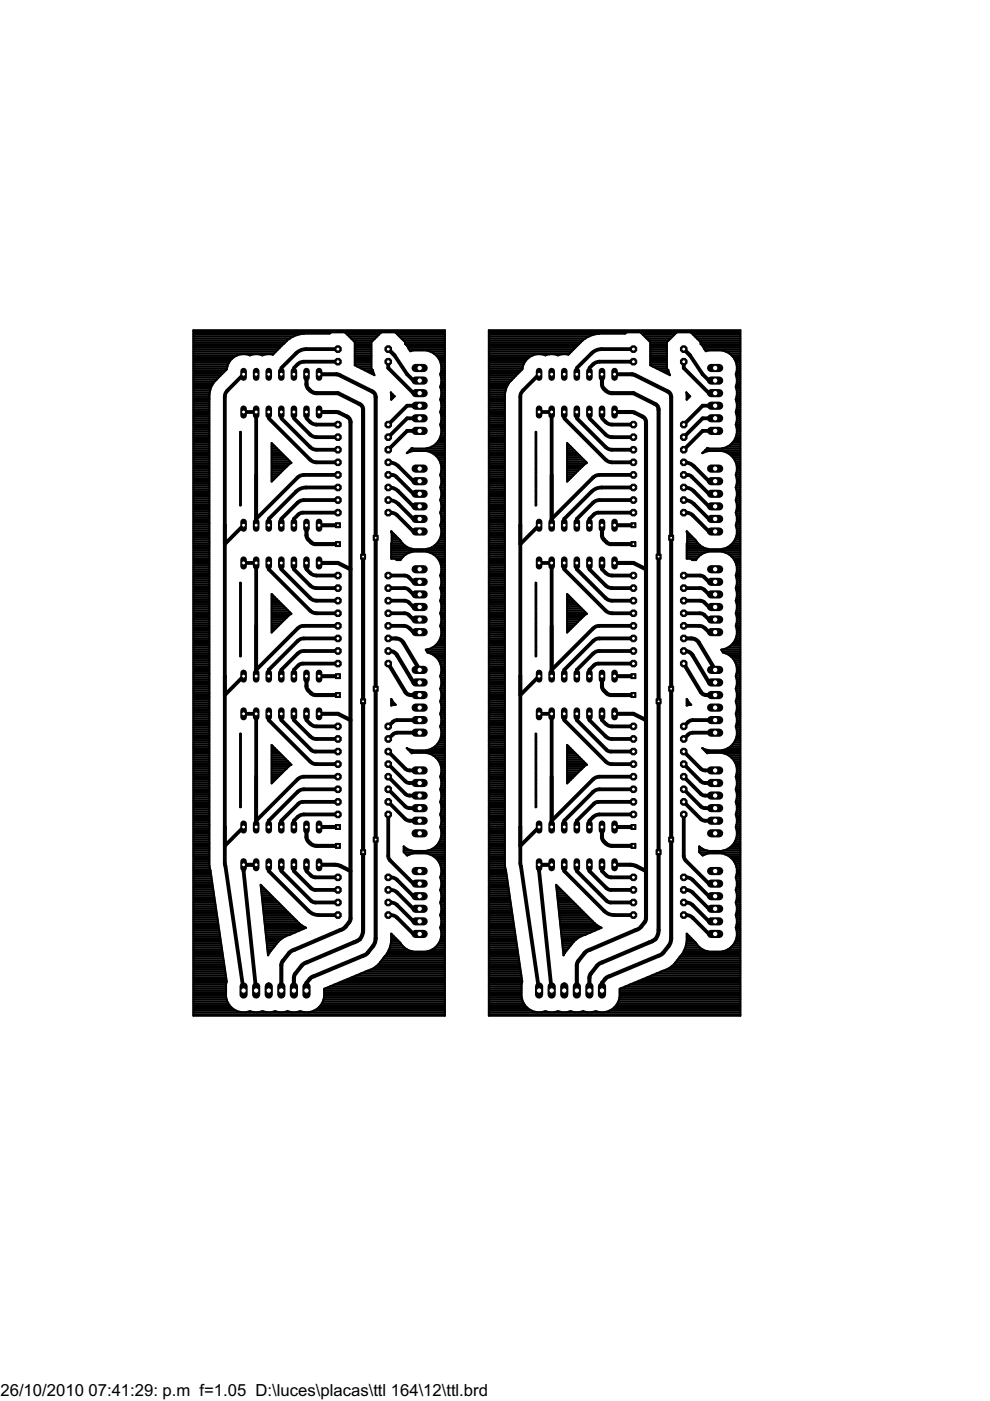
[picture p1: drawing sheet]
<svg xmlns="http://www.w3.org/2000/svg" width="210mm" height="297mm" viewBox="0 0 210 297" stroke-linecap="round" stroke-linejoin="round" font-family="sans-serif">
<defs><g id="words">
<g font-size="4">
<text x=".1" y="295.9">26/10/2010</text>
<text x="18.8" y="295.9">07:41:29: p.m f=1.05 D:\luces\placas\ttl 164\12\ttl.brd</text>
</g>
</g></defs>
<g fill="#000" stroke="#000" stroke-width=".8">
<path d="M59.6 78l3.2-3.1zM63.1 77.2l-.8 .8zM64.4 76.7h7.2zM64.9 74h6.7zM82.3 78l5.4 5.4zM82.3 76.7v1.3zM83.7 75.4l2.6 4zM86.3 79.4l1.4 1.3zM122.3 78l3.1-3.1zM125.8 77.2l-.8 .8zM127.1 76.7h7.2zM127.6 74h6.7z"/>
<path d="M145 78l5.3 5.4zM145 76.7v1.3zM146.3 75.4l2.7 4zM149 79.4l1.3 1.3zM51.6 79.4l-3.4 3.4zM51.6 87.4h2.7zM57 88.7l8.8 8.8zM59.6 88.7l6.2 6.1zM62.3 88.7l3.5 3.4zM65 88.7l.8 .8zM67.1 98h4.5zM67.1 95.4h4.5z"/>
<path d="M67.1 92.7h4.5zM67.1 90h4.5zM82 95.4h.3zM82.3 95.4l4-4zM86.3 86l-4 4zM82.3 92.7l4-4zM84.5 98.9l3.2 3.1zM86.3 91.4h2.7zM86.3 86h2.7zM86.3 88.7h2.7zM87.7 83.4h1.3zM87.7 80.7h1.3z"/>
<path d="M114.3 79.4l-3.4 3.4zM114.3 87.4h2.7zM119.6 88.7l8.8 8.8zM122.3 88.7l6.1 6.1zM125 88.7l3.4 3.4zM127.6 88.7l.8 .8zM129.8 98h4.5zM129.8 95.4h4.5zM129.8 92.7h4.5zM129.8 90h4.5zM144.7 95.4h.3zM145 95.4l4-4z"/>
<path d="M145 90l4-4zM145 92.7l4-4zM147.2 98.9l3.1 3.1zM149 91.4h2.6zM149 86h2.6zM149 88.7h2.6zM150.3 83.4h1.3zM150.3 80.7h1.3zM47.7 84.1v27.3zM47.7 111.4v4zM51.6 111.4l-3.9 4zM51.6 119.4h2.7z"/>
<path d="M54.3 110l8.8-8.8zM54.3 100.7v9.3zM54.3 110v1.4zM54.3 87.4v24zM57 110l5.8-5.8zM57 110v1.4zM63.1 106.6l-3.5 3.4zM59.6 110v1.4zM62.3 110l1-.9zM62.3 110v1.4zM64.2 108.7h7.4zM64.4 106h7.2z"/>
<path d="M64.4 100.7h7.2zM64.9 103.4h6.7zM82.3 108.7h.6zM82.3 103.4h.2zM82.3 100.7h.8zM84 101.1l3.7 3.6zM84.2 109.2l3.5 3.5zM84.4 104.1l3.3 3.3zM84.5 106.9l3.2 3.1zM87.7 112.7h1.3zM87.7 110h1.3zM87.7 107.4h1.3z"/>
<path d="M87.7 104.7h1.3zM87.7 102h1.3zM110.3 84.1v27.3zM110.3 111.4v4zM114.3 111.4l-4 4zM114.3 119.4h2.7zM117 110l8.8-8.8zM117 100.7v9.3zM117 110v1.4zM117 87.4v24zM119.6 110l5.8-5.8zM119.6 110v1.4z"/>
<path d="M122.3 110l3.5-3.4zM122.3 110v1.4zM125 110l.9-.9zM125 110v1.4zM126.9 108.7h7.4zM127.1 106h7.2zM127.1 100.7h7.2zM127.6 103.4h6.7zM145 108.7h.5zM145 103.4h.2zM145 100.7h.8zM146.7 101.1l3.6 3.6z"/>
<path d="M146.9 109.2l3.4 3.5zM147.1 104.1l3.2 3.3zM147.2 106.9l3.1 3.1zM150.3 112.7h1.3zM150.3 110h1.3zM150.3 107.4h1.3zM150.3 104.7h1.3zM150.3 102h1.3zM57 119.4v1.3zM59.6 119.4v1.3zM62.3 119.4v1.3zM64.4 138h7.2z"/>
<path d="M64.4 135.4h7.2zM64.4 132.7h7.2zM65 119.4v1.3zM57 120.7l8.8 8.8zM59.6 120.7l6.2 6.1zM62.3 120.7l3.5 3.4zM65 120.7l.8 .8zM67.1 130h4.5zM67.1 127.4h4.5zM67.1 124.7h4.5zM67.1 122h4.5zM82.3 132.7h3.2z"/>
<path d="M82.3 130h3.5zM82.3 127.4h3.5zM82.3 124.7h3.5zM82.3 122h3.5zM86.7 130.4l1 1zM86.7 127.7l1 1zM86.7 125.1l1 .9zM86.7 122.4l1 1zM86.9 133.2l.8 .8zM87.7 134h1.3zM87.7 131.4h1.3zM87.7 128.7h1.3z"/>
<path d="M87.7 126h1.3zM87.7 123.4h1.3zM119.6 119.4v1.3zM122.3 119.4v1.3zM125 119.4v1.3zM127.1 138h7.2zM127.1 135.4h7.2zM127.1 132.7h7.2zM127.6 119.4v1.3zM119.6 120.7l8.8 8.8zM122.3 120.7l6.1 6.1zM125 120.7l3.4 3.4z"/>
<path d="M127.6 120.7l.8 .8zM129.8 130h4.5zM129.8 127.4h4.5zM129.8 124.7h4.5zM129.8 122h4.5zM145 132.7h3.2zM145 130h3.4zM145 127.4h3.4zM145 124.7h3.4zM145 122h3.4zM149.4 130.4l.9 1zM149.4 127.7l.9 1z"/>
<path d="M149.4 125.1l.9 .9zM149.4 122.4l.9 1zM149.5 133.2l.8 .8zM150.3 134h1.3zM150.3 131.4h1.3zM150.3 128.7h1.3zM150.3 126h1.3zM150.3 123.4h1.3zM47.7 111.4v32zM47.7 143.4v4zM51.6 143.4l-3.9 4zM51.6 151.3h2.7z"/>
<path d="M54.3 142v1.4zM54.3 142l8.8-8.8zM54.3 132.7v10.7zM54.3 119.4v24zM57 151.3v1.4zM57 142l6.1-6.1zM57 142v1.4zM59.6 151.3v1.4zM59.6 142l3.5-3.4zM59.6 142v1.4zM62.3 151.3v1.4zM62.3 142l1-.9z"/>
<path d="M62.3 142v1.4zM64.2 140.7h7.4zM65 151.3v1.4zM62.3 152.7l3.5 3.4zM65 152.7l.8 .8zM59.6 152.7l6.3 6.3zM66.9 159.3h4.7zM67.1 156.7h4.5zM67.1 154h4.5zM82.3 159.3l3.6 3.7zM82.3 156.7l1-1zM82.3 154l1-.9z"/>
<path d="M84.2 155.3h4.8zM84.2 152.7h4.8zM110.3 111.4v32zM110.3 143.4v4zM114.3 143.4l-4 4zM114.3 151.3h2.7zM117 142v1.4zM117 142l8.8-8.8zM117 132.7v10.7zM117 119.4v24zM119.6 151.3v1.4zM119.6 142l6.2-6.1z"/>
<path d="M119.6 142v1.4zM122.3 151.3v1.4zM122.3 142l3.5-3.4zM122.3 142v1.4zM125 151.3v1.4zM125 142l.9-.9zM125 142v1.4zM126.9 140.7h7.4zM127.6 151.3v1.4zM125 152.7l3.4 3.4zM127.6 152.7l.8 .8zM122.3 152.7l6.3 6.3z"/>
<path d="M129.5 159.3h4.8zM129.8 156.7h4.5zM129.8 154h4.5zM145 159.3l3.6 3.7zM145 156.7l.9-1zM145 154l.9-.9zM146.9 155.3h4.7zM146.9 152.7h4.7zM47.7 143.4v31.9zM47.7 175.3v4zM51.6 175.3l-3.9 4zM54.3 174v1.3z"/>
<path d="M54.3 174l8.8-8.8zM54.3 164.7v10.6zM54.3 151.3v24zM63.1 167.9l-6.1 6.1zM57 174v1.3zM59.6 174l3.7-3.6zM59.6 174v1.3zM62.3 174l.8-.8zM62.3 174v1.3zM64.2 170h7.4zM64.4 167.3h7.2zM64.4 164.7h7.2z"/>
<path d="M64.4 172.7h7.2zM57 152.7l8.8 8.8zM67.1 162h4.5zM82.3 162l3.6 3.6zM82.3 164.7l3.6 3.6zM82.3 167.3l3.6 3.7zM82.3 170l3.6 3.6zM86.9 163.3h2.1zM86.9 166h2.1zM86.9 168.7h2.1zM86.9 171.3h2.1zM86.9 174h2.1z"/>
<path d="M110.3 143.4v31.9zM110.3 175.3v4zM114.3 175.3l-4 4zM117 174v1.3zM117 174l8.8-8.8zM117 164.7v10.6zM117 151.3v24zM119.6 174l6.2-6.1zM119.6 174v1.3zM122.3 174l3.6-3.6zM122.3 174v1.3zM125 174l.8-.8z"/>
<path d="M125 174v1.3zM126.9 170h7.4zM127.1 167.3h7.2zM127.1 164.7h7.2zM127.1 172.7h7.2zM119.6 152.7l8.8 8.8zM129.8 162h4.5zM145 162l3.6 3.6zM145 164.7l3.6 3.6zM145 167.3l3.6 3.7zM145 170l3.6 3.6zM149.5 163.3h2.1z"/>
<path d="M149.5 166h2.1zM149.5 168.7h2.1zM149.5 171.3h2.1zM149.5 174h2.1zM47.7 175.3v7.7zM51.6 183.3h2.7zM51.6 183.3v1.4zM57 183.3v1.4zM59.6 183.3v1.4zM62.3 183.3v1.4zM65 183.3v1.4zM57 184.7l8.4 8.4z"/>
<path d="M59.6 184.7l6.3 6.3zM62.3 184.7l3.6 3.6zM65 184.7l.9 .9zM66.9 191.3h4.7zM66.9 188.7h4.7zM66.9 186h4.7zM67.6 194h4zM82.3 191.3h.6zM82.3 188.7h.6zM82.3 186h.6zM82.3 194h.6zM82.3 172.7v8.8z"/>
<path d="M82.7 182.4l5 4.9zM84.2 191.9l3.5 3.4zM84.2 189.2l3.5 3.5zM84.2 186.6l3.5 3.4zM84.2 194.6l3.5 3.4zM87.7 195.3h1.3zM87.7 192.7h1.3zM87.7 190h1.3zM87.7 198h1.3zM87.7 187.3h1.3zM110.3 175.3v7.7zM114.3 183.3h2.7z"/>
<path d="M114.3 183.3v1.4zM119.6 183.3v1.4zM122.3 183.3v1.4zM125 183.3v1.4zM127.6 183.3v1.4zM119.6 184.7l8.5 8.4zM122.3 184.7l6.3 6.3zM125 184.7l3.6 3.6zM127.6 184.7l1 .9zM129.5 191.3h4.8zM129.5 188.7h4.8zM129.5 186h4.8z"/>
<path d="M130.2 194h4.1zM145 191.3h.5zM145 188.7h.5zM145 186h.5zM145 194h.5zM145 172.7v8.8zM145.4 182.4l4.9 4.9zM146.9 191.9l3.4 3.4zM146.9 189.2l3.4 3.5zM146.9 186.6l3.4 3.4zM146.9 194.6l3.4 3.4zM150.3 195.3h1.3z"/>
<path d="M150.3 192.7h1.3zM150.3 190h1.3zM150.3 198h1.3zM150.3 187.3h1.3zM47.8 183.6l3.8 26.4zM51.6 184.7l2.7 25.3zM57 208.7v1.3zM110.4 183.6l3.9 26.4zM114.3 184.7l2.7 25.3zM119.6 208.7v1.3z"/>
</g>
<g fill="none" stroke="#000" stroke-width=".8">
<path d="M64.4 76.7l-.7 .1-.6 .4M64.9 74l-.9 .2-1.2 .7M127.1 76.7l-.7 .1-.6 .4M127.6 74l-1 .2-1.2 .7M48.2 82.8l-.4 .6-.1 .7M65.8 97.5l.6 .4 .7 .1M65.8 94.8l.6 .4 .7 .2M65.8 92.1l.6 .4 .7 .2M65.8 89.5l.6 .4 .7 .1M82.4 98l1.4 .3 .7 .6M110.9 82.8l-.5 .6-.1 .7M128.4 97.5l.6 .4 .8 .1"/>
<path d="M128.4 94.8l.6 .4 .8 .2M128.4 92.1l.6 .4 .8 .2M128.4 89.5l.6 .4 .8 .1M145.1 98l1.3 .3 .8 .6M64.2 108.7l-.9 .4M64.4 106l-.7 .2-.6 .4M64.4 100.7l-.7 .1-.6 .4M64.9 103.4l-1.4 .3-.7 .5M82.4 106l1.4 .3 .7 .6M82.5 103.4l.9 .1 1 .6M82.9 108.7l.7 .1 .6 .4M83.1 100.7l.9 .4"/>
<path d="M126.9 108.7l-1 .4M127.1 106l-.7 .2-.6 .4M127.1 100.7l-.7 .1-.6 .4M127.6 103.4l-1.4 .3-.8 .5M145.1 106l1.3 .3 .8 .6M145.2 103.4l.8 .1 1.1 .6M145.5 108.7l.7 .1 .7 .4M145.8 100.7l.9 .4M64.4 138l-.7 .2-.6 .4M64.4 135.4l-.7 .1-.6 .4M64.4 132.7l-.7 .1-.6 .4M65.8 129.5l.6 .4 .7 .1"/>
<path d="M65.8 126.8l.6 .4 .7 .2M65.8 124.1l.6 .4 .7 .2M65.8 121.5l.6 .4 .7 .1M85.5 132.7l.8 .1 .6 .4M85.8 130l.9 .4M85.8 127.4l.9 .3M85.8 124.7l.9 .4M85.8 122l.9 .4M127.1 138l-.7 .2-.6 .4M127.1 135.4l-.7 .1-.6 .4M127.1 132.7l-.7 .1-.6 .4M128.4 129.5l.6 .4 .8 .1"/>
<path d="M128.4 126.8l.6 .4 .8 .2M128.4 124.1l.6 .4 .8 .2M128.4 121.5l.6 .4 .8 .1M148.2 132.7l.7 .1 .6 .4M148.4 130l1 .4M148.4 127.4l1 .3M148.4 124.7l1 .4M148.4 122l1 .4M64.2 140.7l-.5 .1-.4 .3M65.8 156.1l.6 .4 .7 .2M65.8 153.5l.6 .4 .7 .1M65.9 159l.5 .3h.5"/>
<path d="M84.2 155.3l-.9 .4M84.2 152.7l-.9 .4M126.9 140.7l-.6 .1-.4 .3M128.4 156.1l.6 .4 .8 .2M128.4 153.5l.6 .4 .8 .1M128.6 159l.4 .3h.5M146.9 155.3l-1 .4M146.9 152.7l-1 .4M64.2 170l-.9 .4M64.4 167.3l-.7 .2-.6 .4M64.4 164.7l-.7 .1-.6 .4M64.4 172.7l-.7 .1-.6 .4"/>
<path d="M65.8 161.5l.6 .4 .7 .1M85.9 163l.5 .3h.5M85.9 165.6l.5 .3 .5 .1M85.9 168.3l.5 .3 .5 .1M85.9 171l1 .3M85.9 173.6l1 .4M126.9 170l-1 .4M127.1 167.3l-.7 .2-.6 .4M127.1 164.7l-.7 .1-.6 .4M127.1 172.7l-.7 .1-.6 .4M128.4 161.5l.6 .4 .8 .1M148.6 163l.4 .3h.5"/>
<path d="M148.6 165.6l.4 .3 .5 .1M148.6 168.3l.4 .3 .5 .1M148.6 171l.9 .3M148.6 173.6l.9 .4M47.7 183l.1 .6M65.4 193.1l.8 .6 1.4 .3M65.9 191l1 .3M65.9 188.3l1 .4M65.9 185.6l1 .4M82.3 181.5l.4 .9M82.9 191.3l.7 .2 .6 .4M82.9 188.7l.7 .1 .6 .4"/>
<path d="M82.9 186l.7 .2 .6 .4M82.9 194l.7 .2 .6 .4M110.3 183l.1 .6M128.1 193.1l.8 .6 1.3 .3M128.6 191l.9 .3M128.6 188.3l.9 .4M128.6 185.6l.9 .4M145 181.5l.4 .9M145.5 191.3l.7 .2 .7 .4M145.5 188.7l.7 .1 .7 .4M145.5 186l.7 .2 .7 .4M145.5 194l.7 .2 .7 .4"/>
</g>
<g fill="#000" stroke="#000" stroke-width=".87">
<path d="M67.6 79.4h3.7zM82.3 74l1.4 1.4zM130.3 79.4h3.7zM145 74l1.3 1.4zM65 79.4v2.1zM65.4 82.4l.4 .4zM67.1 83.4h4.5zM67.6 87.4h3.7zM71.9 87.5l1.7 .8zM71.6 83.4l4.6 2.3zM71.9 79.5l7 3.5zM127.6 79.4v2.1z"/>
<path d="M128 82.4l.4 .4zM129.8 83.4h4.5zM130.3 87.4h3.7zM134.6 87.5l1.6 .8zM134.3 83.4l4.6 2.3zM134.6 79.5l7 3.5zM65 111.4v2.1zM65.4 114.4l.5 .6zM66.9 115.4h4.7zM67.6 119.4h4zM67.6 111.4h4zM71.6 119.4l2.7 1.3z"/>
<path d="M77 86.8v31.2zM79.7 84.2v29.8zM127.6 111.4v2.1zM128 114.4l.6 .6zM129.5 115.4h4.8zM130.3 119.4h4zM130.3 111.4h4zM134.3 119.4l2.7 1.3zM139.6 86.8v31.2zM142.3 84.2v29.8zM82.3 138h.3zM82.3 135.4h1.6z"/>
<path d="M84.2 138.9l3.5 5.8zM145 135.4h1.6zM145 138h.2zM146.9 138.9l3.4 5.8zM148.2 136.3l3.4 5.7zM65 143.4v2.1zM65.4 146.4l.5 .6zM66.9 147.4h4.7zM67.6 151.3h4zM67.6 143.4h4zM71.6 151.3l2.7 1.4zM77 118v30.7z"/>
<path d="M79.7 114v32zM82.3 140.7l3.6 6zM87.1 147.4h1.9zM87.7 144.7h1.3zM85.5 136.3l3.5 5.7zM127.6 143.4v2.1zM128 146.4l.6 .6zM129.5 147.4h4.8zM130.3 151.3h4zM130.3 143.4h4zM134.3 151.3l2.7 1.4zM139.6 118v30.7z"/>
<path d="M142.3 114v32zM145 140.7l3.6 6zM149.7 147.4h1.9zM150.3 144.7h1.3zM65 175.3v2.2zM65.4 178.4l.4 .4zM67.1 179.3h4.5zM67.6 175.3h4zM79.7 146v32zM127.6 175.3v2.2zM128 178.4l.4 .4zM129.8 179.3h4.5z"/>
<path d="M130.3 175.3h4zM142.3 146v32zM67.6 183.3h3.4zM72.2 183.6l2.1 1.1zM74 195.5l-.7 .9zM74.3 89.5v105.2zM75.7 199.5l.6-.4zM77 148.7v32zM77 180.7v16.5zM79.7 178v20.9zM130.3 183.3h3.4zM134.9 183.6l2.1 1.1z"/>
<path d="M136.7 195.5l-.7 .9zM137 89.5v105.2zM138.3 199.5l.7-.4zM139.6 148.7v32zM139.6 180.7v16.5zM142.3 178v20.9zM59.6 204.6v5.4zM61.3 202.1l-1.3 1.7zM62.3 207.3v2.7zM62.4 201.4l9.8-4.2zM64 204.7l-1.4 1.7zM65 208.4v1.6z"/>
<path d="M65.7 207.5l-.7 .9zM65 204l10.1-4.2zM66.6 207l10.3-4.4zM79.1 200.6l-1.1 1.4zM122.3 204.6v5.4zM124 202.1l-1.4 1.7zM125 207.3v2.7zM125 201.4l9.8-4.2zM126.6 204.7l-1.3 1.7zM127.6 208.4v1.6zM128.3 207.5l-.7 .9zM127.7 204l10-4.2z"/>
<path d="M129.2 207l10.4-4.4zM141.7 200.6l-1 1.4z"/>
</g>
<g fill="none" stroke="#000" stroke-width=".87">
<path d="M71.3 79.4l.6 .1M134 79.4l.6 .1M65 81.5l.4 .9M65.8 82.8l.6 .4 .7 .2M71.3 87.4l.6 .1M73.6 88.3l.4 .4 .3 .8M76.2 85.7l.5 .3 .3 .8M78.9 83l.5 .4 .3 .8M127.6 81.5l.4 .9M128.4 82.8l.6 .4 .8 .2M134 87.4l.6 .1M136.2 88.3l.5 .4 .3 .8"/>
<path d="M138.9 85.7l.5 .3 .2 .8M141.6 83l.4 .4 .3 .8M65 113.5l.4 .9M65.9 115l1 .4M127.6 113.5l.4 .9M128.6 115l.9 .4M82.6 138l.4 .1a1.83 1.83 0 0 1 1.2 .8M83.9 135.4h.4a1.83 1.83 0 0 1 1.2 .9M145.2 138a1.85 1.85 0 0 1 1.7 .9M146.6 135.4a1.85 1.85 0 0 1 1.6 .9M65 145.5l.1 .5 .3 .4M65.9 147l1 .4"/>
<path d="M85.9 146.7l.4 .4 .8 .3M127.6 145.5l.1 .5 .3 .4M128.6 147l.9 .4M148.6 146.7l.3 .4 .8 .3M65 177.5l.4 .9M65.8 178.8l.6 .4 .7 .1M127.6 177.5l.4 .9M128.4 178.8l.6 .4 .8 .1M71 183.3l1.2 .3M73.3 196.4l-.5 .5-.6 .3M74.3 194.7l-.3 .8M75.7 199.5l-.6 .3"/>
<path d="M77 197.2l-.1 .8-.6 1.1M79.7 198.9l-.2 .9-.4 .8M133.7 183.3l1.2 .3M136 196.4l-.6 .5-.6 .3M137 194.7l-.3 .8M138.3 199.5l-.6 .3M139.6 197.2l-.1 .8-.5 1.1M142.3 198.9l-.1 .9-.5 .8M60 203.8l-.4 .8M62.4 201.4l-1.1 .7M62.6 206.4l-.3 .9M65 204l-1 .7"/>
<path d="M66.6 207l-.9 .5M78 202l-1.1 .6M122.6 203.8l-.3 .8M125 201.4l-1 .7M125.3 206.4l-.3 .9M127.7 204l-1.1 .7M129.2 207l-.9 .5M140.7 202l-1.1 .6"/>
</g>
<g fill="#000" stroke="#000" stroke-width=".44">
<path d="M41 70h53.3zM41 79.7h5.7zM41 79.3h6.1zM41 78.9h6.5zM41 78.5h6.9zM41 78.1h7.1zM41 77.7h7.2zM41 77.3h7.3zM41 76.9h7.6zM41 76.5h7.8zM41 76.1h8.1zM41 75.7h8.6z"/>
<path d="M41 75.3h9.3zM41 74.9h17.1zM41 74.5h17.5zM41 74.1h17.9zM41 73.7h18.3zM41 73.3h18.7zM41 73h19.1zM41 72.6h19.5zM41 72.2h19.9zM41 71.8h20.5zM41 71.4h21.1zM41 71h22.1z"/>
<path d="M41 70.6h29zM41 70.2h53.3zM48.1 78.3l-1.9 1.9zM48.3 77.3l-.2 .9zM48.8 76.5l-.5 .8zM49.5 75.8l-.7 .7zM49.5 75.8l.8-.5zM50.3 75.3l.9-.2zM51.2 75.1h.9zM52.1 75.1l.9 .2zM53 75.3l.8-.2zM53.8 75.1h1z"/>
<path d="M54.8 75.1l.8 .2zM55.6 75.3l.9-.2zM56.5 75.1h1zM57.5 75.1l.3 .1zM60.2 72.9l-2.4 2.3zM60.5 72.6l-.3 .3zM60.8 72.3l-.3 .3zM60.9 72.1l-.1 .2zM60.9 72.1l1-.6zM61.9 71.5l1.2-.5zM63.1 71l1.2-.3zM64.3 70.7h.2z"/>
<path d="M64.5 70.7h5.4zM69.9 70.7l.3-.2zM70.2 70.5h2.9zM73.3 70.6h7.4zM73.7 71h6.6zM74.1 71.4h5.8zM74.4 71.8h5.1zM74.8 72.2h4.3zM75.2 75.5v1.9zM75.2 72.5v3zM73.1 70.5l2.1 2zM75.2 77.3h3.5z"/>
<path d="M75.2 76.9h3.5zM75.2 76.5h3.5zM75.2 76.1h3.5zM75.2 75.7h3.5zM75.2 75.3h3.5zM75.2 74.9h3.5zM75.2 74.5h3.5zM75.2 74.1h3.5zM75.2 73.7h3.5zM75.2 73.3h3.5zM75.2 73h3.5zM75.2 72.6h3.5z"/>
<path d="M75.7 77.7h3zM76.5 78.1h2.2zM77.3 78.5h1.7zM78.1 78.9h1zM78.7 72.5v3zM78.7 75.5v2.7zM78.7 78.2l.3 .3zM78.9 79.3h.3zM79 78.5l.3 .8zM79.3 79.3l.1 .2zM75.2 77.4l4.2 2.1zM78.7 72.5l2.1-2z"/>
<path d="M80.8 70.5h3zM83.9 70.6h10.4zM84.3 71h10zM84.7 71.4h9.6zM85.1 71.8h9.2zM85.5 72.2h8.8zM85.9 72.5v.4zM83.8 70.5l2.1 2zM85.9 72.6h8.4zM85.9 73h8.4zM85.9 72.9l.4 .4zM86.3 73.3h8z"/>
<path d="M86.5 73.7h7.8zM86.3 73.3l.4 .7zM86.8 74.1h7.5zM86.7 74l.3 .5zM87 74.5l.6-.2zM87.6 74.3h2.7zM91.2 74.5h3.1zM90.3 74.3l1 .2zM91.9 74.9h2.4zM91.3 74.5l.8 .5zM92.4 75.3h1.9zM92.8 75.7h1.5z"/>
<path d="M92.1 75l.7 .7zM93 76.1h1.3zM93.3 76.5h1zM92.8 75.7l.5 .9zM93.6 78.5l-.3 .9zM93.4 79.3h.9zM93.4 76.9h.9zM93.4 79.7h.9zM93.5 78.9h.8zM93.5 77.3h.8zM93.6 77.5v1zM93.3 76.6l.3 .9z"/>
<path d="M93.6 78.5h.7zM93.6 78.1h.7zM93.6 77.7h.7zM94.3 70v145.3zM103.7 70h53.3zM103.7 79.7h5.7zM103.7 79.3h6zM103.7 78.9h6.5zM103.7 78.5h6.9zM103.7 78.1h7.1zM103.7 77.7h7.2zM103.7 77.3h7.3z"/>
<path d="M103.7 76.9h7.5zM103.7 76.5h7.7zM103.7 76.1h8.1zM103.7 75.7h8.6zM103.7 75.3h9.3zM103.7 74.9h17.1zM103.7 74.5h17.5zM103.7 74.1h17.9zM103.7 73.7h18.2zM103.7 73.3h18.6zM103.7 73h19zM103.7 72.6h19.4z"/>
<path d="M103.7 72.2h19.8zM103.7 71.8h20.4zM103.7 71.4h21.1zM103.7 71h22.1zM103.7 70.6h29zM103.7 70.2h53.3zM110.7 78.3l-1.9 1.9zM111 77.3l-.3 .9zM111.4 76.5l-.4 .8zM112.1 75.8l-.7 .7zM112.1 75.8l.8-.5zM112.9 75.3l.9-.2z"/>
<path d="M113.8 75.1h1zM114.8 75.1l.8 .2zM115.6 75.3l.9-.2zM116.5 75.1h1zM117.5 75.1l.8 .2zM118.3 75.3l.9-.2zM119.2 75.1h.9zM120.1 75.1l.4 .1zM123.4 72.3l-2.9 2.9zM123.5 72.1l-.1 .2zM123.5 72.1l1.1-.6zM124.6 71.5l1.1-.5z"/>
<path d="M125.7 71l1.2-.3zM126.9 70.7h.2zM127.1 70.7h5.4zM132.5 70.7l.3-.2zM132.8 70.5h3zM135.9 70.6h7.5zM136.3 71h6.7zM136.7 71.4h5.9zM137.1 71.8h5.1zM137.5 72.2h4.3zM137.9 75.5v1.9zM137.9 72.5v3z"/>
<path d="M135.8 70.5l2.1 2zM137.9 77.3h3.5zM137.9 76.9h3.5zM137.9 76.5h3.5zM137.9 76.1h3.5zM137.9 75.7h3.5zM137.9 75.3h3.5zM137.9 74.9h3.5zM137.9 74.5h3.5zM137.9 74.1h3.5zM137.9 73.7h3.5zM137.9 73.3h3.5z"/>
<path d="M137.9 73h3.5zM137.9 72.6h3.5zM138.4 77.7h3zM139.1 78.1h2.3zM139.9 78.5h1.8zM140.7 78.9h1.1zM141.4 72.5v3zM141.4 75.5v2.7zM141.4 78.2l.3 .3zM141.5 79.3h.4zM141.7 78.5l.2 .8zM141.9 79.3l.1 .2z"/>
<path d="M137.9 77.4l4.1 2.1zM141.4 72.5l2.1-2zM143.5 70.5h3zM146.6 70.6h10.4zM147 71h10zM147.4 71.4h9.6zM147.8 71.8h9.2zM148.2 72.2h8.8zM148.5 72.5v.4zM146.5 70.5l2 2zM148.5 72.6h8.5zM148.6 73h8.4z"/>
<path d="M148.5 72.9l.4 .4zM148.9 73.3h8.1zM149.2 73.7h7.8zM148.9 73.3l.4 .7zM149.4 74.1h7.6zM149.3 74l.3 .5zM149.6 74.5l.7-.2zM150.3 74.3h2.7zM153.9 74.5h3.1zM153 74.3l.9 .2zM154.6 74.9h2.4zM153.9 74.5l.9 .5z"/>
<path d="M155.1 75.3h1.9zM155.5 75.7h1.5zM154.8 75l.7 .7zM155.7 76.1h1.3zM155.9 76.5h1.1zM155.5 75.7l.5 .9zM156.2 78.5l-.2 .9zM156 79.3h1zM156.1 76.9h.9zM156.1 79.7h.9zM156.1 78.9h.9zM156.2 77.3h.8z"/>
<path d="M156.2 77.5v1zM156 76.6l.2 .9zM156.2 78.5h.8zM156.2 78.1h.8zM156.2 77.7h.8zM157 70v145.3zM41 99.8h3.4zM41 99.4h3.4zM41 99h3.4zM41 98.6h3.4zM41 98.2h3.4zM41 97.8h3.4z"/>
<path d="M41 97.4h3.4zM41 97h3.4zM41 96.6h3.4zM41 96.2h3.4zM41 95.9h3.4zM41 95.5h3.4zM41 95.1h3.4zM41 94.7h3.4zM41 94.3h3.4zM41 93.9h3.4zM41 93.5h3.4zM41 93.1h3.4z"/>
<path d="M41 92.7h3.4zM41 92.3h3.4zM41 91.9h3.4zM41 91.5h3.4zM41 91.1h3.4zM41 90.7h3.4zM41 90.3h3.4zM41 89.9h3.4zM41 89.5h3.4zM41 89.1h3.4zM41 88.8h3.4zM41 88.3h3.4z"/>
<path d="M41 88h3.4zM41 87.6h3.4zM41 87.2h3.4zM41 86.8h3.4zM41 86.4h3.4zM41 86h3.4zM41 85.6h3.4zM41 85.2h3.4zM41 84.8h3.4zM41 84.4h3.4zM41 84h3.4zM41 83.6h3.4z"/>
<path d="M41 83.2h3.4zM41 82.8h3.6zM41 82.4h3.7zM41 82h3.8zM41 81.6h4zM41 81.2h4.3zM41 80.9h4.5zM41 80.5h4.9zM41 80.1h5.3zM44.4 83.5v.2zM44.4 83.7v.6zM44.4 84.3v.3z"/>
<path d="M44.4 84.6v26.3zM44.7 82.1l-.3 1.4zM45.4 81l-.7 1.1zM45.4 81l.2-.2zM45.7 80.7l-.1 .1zM45.9 80.5l-.2 .2zM46.2 80.2l-.3 .3zM50.9 91.6h.2zM50.9 99.8h.2zM50.9 99.4h.2zM50.9 99h.2zM50.9 98.6h.2z"/>
<path d="M50.9 98.2h.2zM50.9 97.8h.2zM50.9 97.4h.2zM50.9 97h.2zM50.9 96.6h.2zM50.9 96.2h.2zM50.9 95.9h.2zM50.9 95.5h.2zM50.9 95.1h.2zM50.9 94.7h.2zM50.9 94.3h.2zM50.9 93.9h.2z"/>
<path d="M50.9 93.5h.2zM50.9 93.1h.2zM50.9 92.7h.2zM50.9 92.3h.2zM50.9 91.9h.2zM51.1 91.6v15.5zM57.6 93.9l4.2 4.2zM57.6 99.8h2.3zM57.6 99.4h2.7zM57.6 99h3.1zM57.6 98.6h3.5zM57.6 98.2h4z"/>
<path d="M57.6 97.8h3.9zM57.6 97.4h3.5zM57.6 97h3.1zM57.6 96.6h2.7zM57.6 96.2h2.3zM57.6 95.9h1.9zM57.6 95.5h1.5zM57.6 95.1h1.1zM57.6 94.7h.7zM57.6 94.3h.3zM60.5 99.2l-2.9 2.9zM60.5 99.2l.3-.3z"/>
<path d="M61 98.7l-.2 .2zM61.3 98.4l-.2 .2zM61.3 98.4l.5-.3zM82.9 83.2l.8 .8zM83 84.6v.2zM83 83.8v.8zM83 83.5v.3zM82.9 83.2l.1 .3zM83 84.4h.3zM83 84h.7zM83 83.6h.3zM83.7 84l-.7 .8z"/>
<path d="M86.3 96.1l1-1.1zM86.5 95.9h.2zM86.3 96.1l.4-.2zM86.8 95.5h7.5zM87.2 95.1h.3zM87.3 95l.3 .1zM86.7 95.9l.9-.3zM87.6 95.1h2.7zM87.6 95.6h2.7zM90.3 95.1l1-.3zM90.5 95.1h3.8zM91.2 95.9h3.1z"/>
<path d="M90.3 95.6l1 .3zM91.3 94.8l.8-.4zM91.6 94.7h2.7zM91.9 96.2h2.4zM91.3 95.9l.8 .5zM92.8 93.7l-.7 .7zM92.2 94.3h2.1zM92.4 96.6h1.9zM92.6 93.9h1.7zM92.8 97h1.5zM92.1 96.4l.7 .7zM93.3 92.8l-.5 .9z"/>
<path d="M92.9 93.5h1.4zM93 97.4h1.3zM93.2 93.1h1.1zM93.3 97.8h1zM92.8 97.1l.5 .8zM93.6 91.8l-.3 1zM93.6 89.2l-.3 .8zM93.6 86.5l-.3 .9zM93.6 83.9l-.3 .8zM93.6 81.2l-.3 .8zM93.3 92.7h1zM93.4 82h.9z"/>
<path d="M93.4 89.9h.9zM93.4 84.8h.9zM93.4 98.2h.9zM93.4 87.6h.9zM93.4 87.2h.9zM93.4 90.3h.9zM93.4 84.4h.9zM93.5 92.3h.8zM93.5 81.6h.8zM93.5 82.4h.8zM93.5 89.5h.8zM93.5 85.2h.8z"/>
<path d="M93.5 98.6h.8zM93.5 88h.8zM93.5 86.8h.8zM93.5 90.7h.8zM93.5 84h.8zM93.5 80.1h.8zM93.6 91.9h.7zM93.6 81.2h.7zM93.6 98.9v.9zM93.3 97.9l.3 1zM93.6 90.9v.9zM93.3 90l.3 .9z"/>
<path d="M93.6 88.2v1zM93.3 87.4l.3 .8zM93.6 85.5v1zM93.3 84.7l.3 .8zM93.6 82.9v1zM93.3 82l.3 .9zM93.6 80.2v1zM93.3 79.4l.3 .8zM93.6 99.8h.7zM93.6 99.4h.7zM93.6 99h.7zM93.6 91.5h.7z"/>
<path d="M93.6 91.1h.7zM93.6 89.1h.7zM93.6 88.8h.7zM93.6 88.3h.7zM93.6 86.4h.7zM93.6 86h.7zM93.6 85.6h.7zM93.6 83.6h.7zM93.6 83.2h.7zM93.6 82.8h.7zM93.6 80.9h.7zM93.6 80.5h.7z"/>
<path d="M103.7 99.8h3.3zM103.7 99.4h3.3zM103.7 99h3.3zM103.7 98.6h3.3zM103.7 98.2h3.3zM103.7 97.8h3.3zM103.7 97.4h3.3zM103.7 97h3.3zM103.7 96.6h3.3zM103.7 96.2h3.3zM103.7 95.9h3.3zM103.7 95.5h3.3z"/>
<path d="M103.7 95.1h3.3zM103.7 94.7h3.3zM103.7 94.3h3.3zM103.7 93.9h3.3zM103.7 93.5h3.3zM103.7 93.1h3.3zM103.7 92.7h3.3zM103.7 92.3h3.3zM103.7 91.9h3.3zM103.7 91.5h3.3zM103.7 91.1h3.3zM103.7 90.7h3.3z"/>
<path d="M103.7 90.3h3.3zM103.7 89.9h3.3zM103.7 89.5h3.3zM103.7 89.1h3.3zM103.7 88.8h3.3zM103.7 88.3h3.3zM103.7 88h3.3zM103.7 87.6h3.3zM103.7 87.2h3.3zM103.7 86.8h3.3zM103.7 86.4h3.3zM103.7 86h3.3z"/>
<path d="M103.7 85.6h3.3zM103.7 85.2h3.3zM103.7 84.8h3.3zM103.7 84.4h3.3zM103.7 84h3.3zM103.7 83.6h3.3zM103.7 83.2h3.4zM103.7 82.8h3.5zM103.7 82.4h3.6zM103.7 82h3.7zM103.7 81.6h4zM103.7 81.2h4.2z"/>
<path d="M103.7 80.9h4.5zM103.7 80.5h4.9zM103.7 80.1h5.3zM107 83.5v.2zM107 83.7v.5zM107 84.2v.4zM107 84.6v26.3zM107.4 82.1l-.4 1.4zM108.1 81l-.7 1.1zM108.1 81l.1-.2zM108.3 80.7l.2-.2zM108.8 80.2l-.3 .3z"/>
<path d="M113.6 91.6h.1zM113.7 91.6v15.5zM120.2 93.9l4.2 4.2zM120.2 99.8h2.4zM120.2 99.4h2.8zM120.2 99h3.1zM120.2 98.6h3.5zM120.2 98.2h4.1zM120.2 97.8h3.9zM120.2 97.4h3.5zM120.2 97h3.2zM120.2 96.6h2.8z"/>
<path d="M120.2 96.2h2.4zM120.2 95.9h2zM120.2 95.5h1.6zM120.2 95.1h1.2zM120.2 94.7h.8zM120.2 94.3h.4zM123.1 99.2l-2.9 2.9zM123.1 99.2l.3-.3zM123.7 98.7l-.3 .2zM123.9 98.4l-.2 .2zM123.9 98.4l.5-.3zM145.5 83.2l.8 .8z"/>
<path d="M145.6 84.6v.2zM145.6 83.8v.7zM145.6 83.5v.3zM145.5 83.2l.1 .3zM145.6 84.4h.3zM145.6 84h.7zM145.6 83.6h.3zM145.6 84.8l.7-.8zM149.9 95l-1 1.1zM149.1 95.9h.3zM149 96.1l.3-.2zM149.5 95.5h7.5z"/>
<path d="M149.9 95.1h.3zM149.9 95l.4 .1zM149.3 95.9l1-.3zM150.3 95.1h2.7zM150.3 95.6h2.7zM153 95.1l.9-.3zM153.1 95.1h3.9zM153.9 95.9h3.1zM153 95.6l.9 .3zM153.9 94.8l.9-.4zM154.2 94.7h2.8zM154.6 96.2h2.4z"/>
<path d="M153.9 95.9l.9 .5zM155.5 93.7l-.7 .7zM154.9 94.3h2.1zM155.1 96.6h1.9zM155.3 93.9h1.7zM155.5 97h1.5zM154.8 96.4l.7 .7zM156 92.8l-.5 .9zM155.6 93.5h1.4zM155.7 97.4h1.3zM155.8 93.1h1.2zM155.9 97.8h1.1z"/>
<path d="M155.5 97.1l.5 .8zM156.2 91.8l-.2 1zM156.2 89.2l-.2 .8zM156.2 86.5l-.2 .9zM156.2 83.9l-.2 .8zM156.2 81.2l-.2 .8zM156 92.7h1zM156 82h1zM156 89.9h1zM156 84.8h1zM156.1 98.2h.9zM156.1 87.6h.9z"/>
<path d="M156.1 87.2h.9zM156.1 90.3h.9zM156.1 84.4h.9zM156.1 92.3h.9zM156.1 81.6h.9zM156.1 82.4h.9zM156.1 89.5h.9zM156.1 85.2h.9zM156.2 98.6h.8zM156.2 88h.8zM156.2 86.8h.8zM156.2 90.7h.8z"/>
<path d="M156.2 84h.8zM156.2 80.1h.8zM156.2 91.9h.8zM156.2 81.2h.8zM156.2 98.9v.9zM156 97.9l.2 1zM156.2 90.9v.9zM156 90l.2 .9zM156.2 88.2v1zM156 87.4l.2 .8zM156.2 85.5v1zM156 84.7l.2 .8z"/>
<path d="M156.2 82.9v1zM156 82l.2 .9zM156.2 80.2v1zM156 79.4l.2 .8zM156.2 99.8h.8zM156.2 99.4h.8zM156.2 99h.8zM156.2 91.5h.8zM156.2 91.1h.8zM156.2 89.1h.8zM156.2 88.8h.8zM156.2 88.3h.8z"/>
<path d="M156.2 86.4h.8zM156.2 86h.8zM156.2 85.6h.8zM156.2 83.6h.8zM156.2 83.2h.8zM156.2 82.8h.8zM156.2 80.9h.8zM156.2 80.5h.8zM41 119.9h3.4zM41 119.5h3.4zM41 119.1h3.4zM41 118.7h3.4z"/>
<path d="M41 118.4h3.4zM41 118h3.4zM41 117.6h3.4zM41 117.2h3.4zM41 116.8h3.4zM41 116.4h3.4zM41 116h3.4zM41 115.6h3.4zM41 115.2h3.4zM41 114.8h3.4zM41 114.4h3.4zM41 114h3.4z"/>
<path d="M41 113.6h3.4zM41 113.2h3.4zM41 112.8h3.4zM41 112.4h3.4zM41 112h3.4zM41 111.7h3.4zM41 111.3h3.4zM41 110.8h3.4zM41 110.5h3.4zM41 110.1h3.4zM41 109.7h3.4zM41 109.3h3.4z"/>
<path d="M41 108.9h3.4zM41 108.5h3.4zM41 108.1h3.4zM41 107.7h3.4zM41 107.3h3.4zM41 106.9h3.4zM41 106.5h3.4zM41 106.1h3.4zM41 105.7h3.4zM41 105.3h3.4zM41 104.9h3.4zM41 104.5h3.4z"/>
<path d="M41 104.1h3.4zM41 103.8h3.4zM41 103.4h3.4zM41 103h3.4zM41 102.6h3.4zM41 102.2h3.4zM41 101.8h3.4zM41 101.4h3.4zM41 101h3.4zM41 100.6h3.4zM41 100.2h3.4zM44.4 110.9v4z"/>
<path d="M44.4 114.9v.9zM44.4 115.8v27.1zM50.9 91.6v15.6zM50.9 106.9h.2zM50.9 106.5h.2zM50.9 106.1h.2zM50.9 105.7h.2zM50.9 105.3h.2zM50.9 104.9h.2zM50.9 104.5h.2zM50.9 104.1h.2zM50.9 103.8h.2z"/>
<path d="M50.9 103.4h.2zM50.9 103h.2zM50.9 102.6h.2zM50.9 102.2h.2zM50.9 101.8h.2zM50.9 101.4h.2zM50.9 101h.2zM50.9 100.6h.2zM50.9 100.2h.2zM50.9 107.2l.2-.1zM57.6 93.9v8.2zM57.6 101.8h.3z"/>
<path d="M57.6 101.4h.7zM57.6 101h1.1zM57.6 100.6h1.5zM57.6 100.2h1.9zM83 115.3v3.1zM83.1 114.9l-.1 .4zM83 112.6l1.9 2zM83 118.4h2.2zM83 118h2.6zM83 117.6h3zM83 117.2h3.8zM83 116.8h11.3z"/>
<path d="M83 116.4h4.5zM83 116h3.4zM83 115.6h2.7zM83 112.8h.1zM83 115.2h2.3zM83.1 113.1v1.8zM83 112.7l.1 .4zM83.1 114.8h1.9zM83.1 114.4h1.6zM83.1 114h1.2zM83.1 113.6h.8zM83.1 113.2h.4z"/>
<path d="M83 118.4h.8zM83.8 118.4l.3 .3zM84.9 114.6l.2 .4zM84.1 118.7h.8zM85.1 118.4l-.2 .3zM85.1 115l.7 .7zM85.8 117.7l-.7 .7zM85.8 115.7l.9 .5zM85.8 117.7l.9-.5zM86.7 116.2l.9 .2zM86.7 117.2l.9-.3zM87.6 116.4h2.7z"/>
<path d="M87.6 116.9h2.7zM90.3 116.4l1-.2zM90.5 116.4h3.8zM91.2 117.2h3.1zM90.3 116.9l1 .3zM91.3 116.2l.8-.5zM91.6 116h2.7zM91.9 117.6h2.4zM91.3 117.2l.8 .5zM92.8 115l-.7 .7zM92.2 115.6h2.1zM92.4 118h1.9z"/>
<path d="M92.6 115.2h1.7zM92.8 118.4h1.5zM92.1 117.7l.7 .7zM93.3 114.1l-.5 .9zM92.9 114.8h1.4zM93 118.7h1.3zM93.2 114.4h1.1zM93.3 119.1h1zM92.8 118.4l.5 .9zM93.6 113.2l-.3 .9zM93.6 102.5l-.3 .9zM93.6 99.8l-.3 .9z"/>
<path d="M93.6 110.5l-.3 .9zM93.6 107.8l-.3 .9zM93.6 105.2l-.3 .8zM93.4 114h.9zM93.4 103.4h.9zM93.4 111.3h.9zM93.4 106.1h.9zM93.4 100.6h.9zM93.4 119.5h.9zM93.4 108.9h.9zM93.4 108.5h.9zM93.4 111.7h.9z"/>
<path d="M93.4 105.7h.9zM93.4 101h.9zM93.5 103.8h.8zM93.5 103h.8zM93.5 113.6h.8zM93.5 110.8h.8zM93.5 106.5h.8zM93.5 100.2h.8zM93.5 119.9h.8zM93.5 109.3h.8zM93.5 108.1h.8zM93.5 112h.8z"/>
<path d="M93.5 105.3h.8zM93.5 101.4h.8zM93.6 104.1h.7zM93.6 102.6h.7zM93.6 104.2v1zM93.3 103.4l.3 .8zM93.6 101.5v1zM93.3 100.7l.3 .8zM93.6 112.2v1zM93.3 111.4l.3 .8zM93.6 109.5v1zM93.3 108.7l.3 .8z"/>
<path d="M93.6 106.9v.9zM93.3 106l.3 .9zM93.6 113.2h.7zM93.6 112.8h.7zM93.6 112.4h.7zM93.6 110.5h.7zM93.6 110.1h.7zM93.6 109.7h.7zM93.6 107.7h.7zM93.6 107.3h.7zM93.6 106.9h.7zM93.6 104.9h.7z"/>
<path d="M93.6 104.5h.7zM93.6 102.2h.7zM93.6 101.8h.7zM103.7 119.9h3.3zM103.7 119.5h3.3zM103.7 119.1h3.3zM103.7 118.7h3.3zM103.7 118.4h3.3zM103.7 118h3.3zM103.7 117.6h3.3zM103.7 117.2h3.3zM103.7 116.8h3.3z"/>
<path d="M103.7 116.4h3.3zM103.7 116h3.3zM103.7 115.6h3.3zM103.7 115.2h3.3zM103.7 114.8h3.3zM103.7 114.4h3.3zM103.7 114h3.3zM103.7 113.6h3.3zM103.7 113.2h3.3zM103.7 112.8h3.3zM103.7 112.4h3.3zM103.7 112h3.3z"/>
<path d="M103.7 111.7h3.3zM103.7 111.3h3.3zM103.7 110.8h3.3zM103.7 110.5h3.3zM103.7 110.1h3.3zM103.7 109.7h3.3zM103.7 109.3h3.3zM103.7 108.9h3.3zM103.7 108.5h3.3zM103.7 108.1h3.3zM103.7 107.7h3.3zM103.7 107.3h3.3z"/>
<path d="M103.7 106.9h3.3zM103.7 106.5h3.3zM103.7 106.1h3.3zM103.7 105.7h3.3zM103.7 105.3h3.3zM103.7 104.9h3.3zM103.7 104.5h3.3zM103.7 104.1h3.3zM103.7 103.8h3.3zM103.7 103.4h3.3zM103.7 103h3.3zM103.7 102.6h3.3z"/>
<path d="M103.7 102.2h3.3zM103.7 101.8h3.3zM103.7 101.4h3.3zM103.7 101h3.3zM103.7 100.6h3.3zM103.7 100.2h3.3zM107 110.9v4zM107 114.9v.9zM107 115.8v27.1zM113.6 91.6v15.6zM113.6 107.2l.1-.1zM120.2 93.9v8.2z"/>
<path d="M120.2 101.8h.4zM120.2 101.4h.8zM120.2 101h1.2zM120.2 100.6h1.6zM120.2 100.2h2zM145.6 115.3v3.1zM145.7 114.9l-.1 .4zM145.6 112.6l1.9 2zM145.6 118.4h2.2zM145.6 118h2.6zM145.6 117.6h3.1zM145.6 117.2h3.8z"/>
<path d="M145.6 116.8h11.4zM145.6 116.4h4.5zM145.6 116h3.4zM145.6 115.6h2.8zM145.6 112.8h.2zM145.6 115.2h2.4zM145.7 113.1v1.8zM145.6 112.7l.1 .4zM145.7 114.8h2zM145.7 114.4h1.7zM145.7 114h1.3zM145.7 113.6h.9z"/>
<path d="M145.7 113.2h.5zM145.6 118.4h.9zM146.5 118.4l.2 .3zM147.5 114.6l.3 .4zM146.7 118.7h.9zM147.8 118.4l-.2 .3zM147.8 115l.7 .7zM148.5 117.7l-.7 .7zM148.5 115.7l.8 .5zM148.5 117.7l.8-.5zM149.3 116.2l1 .2zM149.3 117.2l1-.3z"/>
<path d="M150.3 116.4h2.7zM150.3 116.9h2.7zM153 116.4l.9-.2zM153.2 116.4h3.8zM153.8 117.2h3.2zM153 116.9l.9 .3zM153.9 116.2l.9-.5zM154.3 116h2.7zM154.6 117.6h2.4zM153.9 117.2l.9 .5zM154.8 115.7l.7-.7zM154.9 115.6h2.1z"/>
<path d="M155.1 118h1.9zM155.3 115.2h1.7zM155.4 118.4h1.6zM154.8 117.7l.7 .7zM156 114.1l-.5 .9zM155.6 114.8h1.4zM155.7 118.7h1.3zM155.8 114.4h1.2zM155.9 119.1h1.1zM155.5 118.4l.5 .9zM156.2 113.2l-.2 .9zM156.2 102.5l-.2 .9z"/>
<path d="M156.2 99.8l-.2 .9zM156.2 110.5l-.2 .9zM156.2 107.8l-.2 .9zM156.2 105.2l-.2 .8zM156 103.4h1zM156 114h1zM156 111.3h1zM156 106.1h1zM156 100.6h1zM156.1 119.5h.9zM156.1 108.9h.9zM156.1 108.5h.9z"/>
<path d="M156.1 111.7h.9zM156.1 105.7h.9zM156.1 101h.9zM156.1 103.8h.9zM156.1 103h.9zM156.1 113.6h.9zM156.1 110.8h.9zM156.1 106.5h.9zM156.1 100.2h.9zM156.2 119.9h.8zM156.2 109.3h.8zM156.2 108.1h.8z"/>
<path d="M156.2 112h.8zM156.2 105.3h.8zM156.2 101.4h.8zM156.2 104.1h.8zM156.2 102.6h.8zM156.2 104.2v1zM156 103.4l.2 .8zM156.2 101.5v1zM156 100.7l.2 .8zM156.2 112.2v1zM156 111.4l.2 .8zM156.2 109.5v1z"/>
<path d="M156 108.7l.2 .8zM156.2 106.9v.9zM156 106l.2 .9zM156.2 113.2h.8zM156.2 112.8h.8zM156.2 112.4h.8zM156.2 110.5h.8zM156.2 110.1h.8zM156.2 109.7h.8zM156.2 107.7h.8zM156.2 107.3h.8zM156.2 106.9h.8z"/>
<path d="M156.2 104.9h.8zM156.2 104.5h.8zM156.2 102.2h.8zM156.2 101.8h.8zM41 139.7h3.4zM41 139.3h3.4zM41 138.9h3.4zM41 138.5h3.4zM41 138.1h3.4zM41 137.7h3.4zM41 137.3h3.4zM41 136.9h3.4z"/>
<path d="M41 136.5h3.4zM41 136.1h3.4zM41 135.7h3.4zM41 135.3h3.4zM41 134.9h3.4zM41 134.6h3.4zM41 134.2h3.4zM41 133.8h3.4zM41 133.4h3.4zM41 133h3.4zM41 132.6h3.4zM41 132.2h3.4z"/>
<path d="M41 131.8h3.4zM41 131.4h3.4zM41 131h3.4zM41 130.6h3.4zM41 130.2h3.4zM41 129.8h3.4zM41 129.4h3.4zM41 129h3.4zM41 128.6h3.4zM41 128.2h3.4zM41 127.8h3.4zM41 127.4h3.4z"/>
<path d="M41 127h3.4zM41 126.6h3.4zM41 126.3h3.4zM41 125.9h3.4zM41 125.5h3.4zM41 125.1h3.4zM41 124.7h3.4zM41 124.3h3.4zM41 123.9h3.4zM41 123.5h3.4zM41 123.1h3.4zM41 122.7h3.4z"/>
<path d="M41 122.3h3.4zM41 121.9h3.4zM41 121.5h3.4zM41 121.1h3.4zM41 120.7h3.4zM41 120.3h3.4zM50.9 123.5v15.6zM50.9 123.5l.2 .1zM50.9 138.9h.2zM50.9 138.5h.2zM50.9 138.1h.2zM50.9 137.7h.2z"/>
<path d="M50.9 137.3h.2zM50.9 136.9h.2zM50.9 136.5h.2zM50.9 136.1h.2zM50.9 135.7h.2zM50.9 135.3h.2zM50.9 134.9h.2zM50.9 134.6h.2zM50.9 134.2h.2zM50.9 133.8h.2zM50.9 133.4h.2zM50.9 133h.2z"/>
<path d="M50.9 132.6h.2zM50.9 132.2h.2zM50.9 131.8h.2zM50.9 131.4h.2zM50.9 131h.2zM50.9 130.6h.2zM50.9 130.2h.2zM50.9 129.8h.2zM50.9 129.4h.2zM50.9 129h.2zM50.9 128.6h.2zM50.9 128.2h.2z"/>
<path d="M50.9 127.8h.2zM50.9 127.4h.2zM50.9 127h.2zM50.9 126.6h.2zM50.9 126.3h.2zM50.9 125.9h.2zM50.9 125.5h.2zM50.9 125.1h.2zM50.9 124.7h.2zM50.9 124.3h.2zM50.9 123.9h.2zM51.1 123.6v15.5z"/>
<path d="M50.9 139.1h.2zM57.6 125.9v8.2zM57.6 125.9l4.2 4.2zM57.6 133.8h.4zM57.6 133.4h.7zM57.6 133h1.1zM57.6 132.6h1.5zM57.6 132.2h1.9zM57.6 131.8h2.3zM57.6 131.4h2.7zM57.6 131h3.1zM57.6 130.6h3.5z"/>
<path d="M57.6 130.2h4.1zM57.6 129.8h3.9zM57.6 129.4h3.5zM57.6 129h3.1zM57.6 128.6h2.7zM57.6 128.2h2.3zM57.6 127.8h1.9zM57.6 127.4h1.5zM57.6 127h1.1zM57.6 126.6h.7zM57.6 126.3h.3zM60.5 131.2l-2.9 2.9z"/>
<path d="M60.8 130.9l-.3 .3zM61 130.7l-.2 .2zM61.3 130.5l-.2 .1zM61.3 130.5l.5-.4zM90.3 137.8l1-.3zM90.5 138.1h3.8zM90.6 137.7h3.7zM90.3 137.8l.3 .6zM91.1 138.5h3.2zM90.6 138.4l.7 .1zM91.3 137.5l.8-.5zM91.6 137.3h2.7z"/>
<path d="M91.9 138.9h2.4zM91.3 138.5l.8 .5zM92.8 136.3l-.7 .7zM92.2 136.9h2.1zM92.4 139.3h1.9zM92.6 136.5h1.7zM92.8 139.7h1.5zM92.1 139l.7 .7zM93.3 135.5l-.5 .8zM92.9 136.1h1.4zM93.2 135.7h1.1zM93.6 134.5l-.3 1z"/>
<path d="M93.6 131.8l-.3 .9zM93.6 129.2l-.3 .8zM93.6 126.5l-.3 .9zM93.6 123.8l-.3 .9zM93.6 121.2l-.3 .8zM93.4 135.3h.9zM93.4 124.7h.9zM93.4 132.6h.9zM93.4 127.4h.9zM93.4 121.9h.9zM93.4 130.2h.9zM93.4 129.8h.9z"/>
<path d="M93.4 133h.9zM93.4 127h.9zM93.4 122.3h.9zM93.5 125.1h.8zM93.5 134.9h.8zM93.5 124.3h.8zM93.5 132.2h.8zM93.5 127.8h.8zM93.5 121.5h.8zM93.5 130.6h.8zM93.5 129.4h.8zM93.5 133.4h.8z"/>
<path d="M93.5 126.6h.8zM93.5 122.7h.8zM93.6 125.5h.7zM93.6 133.5v1zM93.3 132.7l.3 .8zM93.6 130.9v.9zM93.3 130l.3 .9zM93.6 128.2v1zM93.3 127.4l.3 .8zM93.6 125.5v1zM93.3 124.7l.3 .8zM93.6 122.9v.9z"/>
<path d="M93.3 122l.3 .9zM93.6 120.2v1zM93.3 119.3l.3 .9zM93.6 134.6h.7zM93.6 134.2h.7zM93.6 133.8h.7zM93.6 131.8h.7zM93.6 131.4h.7zM93.6 131h.7zM93.6 129h.7zM93.6 128.6h.7zM93.6 128.2h.7z"/>
<path d="M93.6 126.3h.7zM93.6 125.9h.7zM93.6 123.9h.7zM93.6 123.5h.7zM93.6 123.1h.7zM93.6 121.1h.7zM93.6 120.7h.7zM93.6 120.3h.7zM103.7 139.7h3.3zM103.7 139.3h3.3zM103.7 138.9h3.3zM103.7 138.5h3.3z"/>
<path d="M103.7 138.1h3.3zM103.7 137.7h3.3zM103.7 137.3h3.3zM103.7 136.9h3.3zM103.7 136.5h3.3zM103.7 136.1h3.3zM103.7 135.7h3.3zM103.7 135.3h3.3zM103.7 134.9h3.3zM103.7 134.6h3.3zM103.7 134.2h3.3zM103.7 133.8h3.3z"/>
<path d="M103.7 133.4h3.3zM103.7 133h3.3zM103.7 132.6h3.3zM103.7 132.2h3.3zM103.7 131.8h3.3zM103.7 131.4h3.3zM103.7 131h3.3zM103.7 130.6h3.3zM103.7 130.2h3.3zM103.7 129.8h3.3zM103.7 129.4h3.3zM103.7 129h3.3z"/>
<path d="M103.7 128.6h3.3zM103.7 128.2h3.3zM103.7 127.8h3.3zM103.7 127.4h3.3zM103.7 127h3.3zM103.7 126.6h3.3zM103.7 126.3h3.3zM103.7 125.9h3.3zM103.7 125.5h3.3zM103.7 125.1h3.3zM103.7 124.7h3.3zM103.7 124.3h3.3z"/>
<path d="M103.7 123.9h3.3zM103.7 123.5h3.3zM103.7 123.1h3.3zM103.7 122.7h3.3zM103.7 122.3h3.3zM103.7 121.9h3.3zM103.7 121.5h3.3zM103.7 121.1h3.3zM103.7 120.7h3.3zM103.7 120.3h3.3zM113.6 123.5v15.6zM113.6 123.5l.1 .1z"/>
<path d="M113.7 123.6v15.5zM113.6 139.1h.1zM120.2 125.9v8.2zM120.2 125.9l4.2 4.2zM120.2 133.8h.4zM120.2 133.4h.8zM120.2 133h1.2zM120.2 132.6h1.6zM120.2 132.2h2zM120.2 131.8h2.4zM120.2 131.4h2.8zM120.2 131h3.2z"/>
<path d="M120.2 130.6h3.6zM120.2 130.2h4.1zM120.2 129.8h3.9zM120.2 129.4h3.5zM120.2 129h3.1zM120.2 128.6h2.7zM120.2 128.2h2.3zM120.2 127.8h2zM120.2 127.4h1.6zM120.2 127h1.1zM120.2 126.6h.8zM120.2 126.3h.4z"/>
<path d="M123.1 131.2l-2.9 2.9zM123.4 130.9l-.3 .3zM123.7 130.7l-.3 .2zM123.9 130.5l-.2 .1zM123.9 130.5l.5-.4zM153 137.8l.9-.3zM153.1 138.1h3.9zM153.2 137.7h3.8zM152.9 137.8l.4 .6zM153.8 138.5h3.2zM153.3 138.4l.6 .1zM153.9 137.5l.9-.5z"/>
<path d="M154.3 137.3h2.7zM154.6 138.9h2.4zM153.9 138.5l.9 .5zM155.5 136.3l-.7 .7zM154.9 136.9h2.1zM155 139.3h2zM155.3 136.5h1.7zM155.4 139.7h1.6zM154.8 139l.7 .7zM156 135.5l-.5 .8zM155.6 136.1h1.4zM155.8 135.7h1.2z"/>
<path d="M156.2 134.5l-.2 1zM156.2 131.8l-.2 .9zM156.2 129.2l-.2 .8zM156.2 126.5l-.2 .9zM156.2 123.8l-.2 .9zM156.2 121.2l-.2 .8zM156 135.3h1zM156 124.7h1zM156 132.6h1zM156 127.4h1zM156 121.9h1zM156.1 130.2h.9z"/>
<path d="M156.1 129.8h.9zM156.1 133h.9zM156.1 127h.9zM156.1 122.3h.9zM156.1 125.1h.9zM156.1 134.9h.9zM156.1 124.3h.9zM156.1 132.2h.9zM156.1 127.8h.9zM156.1 121.5h.9zM156.2 130.6h.8zM156.2 129.4h.8z"/>
<path d="M156.2 133.4h.8zM156.2 126.6h.8zM156.2 122.7h.8zM156.2 125.5h.8zM156.2 133.5v1zM156 132.7l.2 .8zM156.2 130.9v.9zM156 130l.2 .9zM156.2 128.2v1zM156 127.4l.2 .8zM156.2 125.5v1zM156 124.7l.2 .8z"/>
<path d="M156.2 122.9v.9zM156 122l.2 .9zM156.2 120.2v1zM156 119.3l.2 .9zM156.2 134.6h.8zM156.2 134.2h.8zM156.2 133.8h.8zM156.2 131.8h.8zM156.2 131.4h.8zM156.2 131h.8zM156.2 129h.8zM156.2 128.6h.8z"/>
<path d="M156.2 128.2h.8zM156.2 126.3h.8zM156.2 125.9h.8zM156.2 123.9h.8zM156.2 123.5h.8zM156.2 123.1h.8zM156.2 121.1h.8zM156.2 120.7h.8zM156.2 120.3h.8zM41 159.8h3.4zM41 159.4h3.4zM41 159h3.4z"/>
<path d="M41 158.6h3.4zM41 158.2h3.4zM41 157.8h3.4zM41 157.4h3.4zM41 157.1h3.4zM41 156.7h3.4zM41 156.3h3.4zM41 155.9h3.4zM41 155.5h3.4zM41 155.1h3.4zM41 154.7h3.4zM41 154.3h3.4z"/>
<path d="M41 153.9h3.4zM41 153.5h3.4zM41 153.1h3.4zM41 152.7h3.4zM41 152.3h3.4zM41 151.9h3.4zM41 151.5h3.4zM41 151.1h3.4zM41 150.7h3.4zM41 150.3h3.4zM41 149.9h3.4zM41 149.5h3.4z"/>
<path d="M41 149.2h3.4zM41 148.8h3.4zM41 148.4h3.4zM41 148h3.4zM41 147.6h3.4zM41 147.2h3.4zM41 146.8h3.4zM41 146.4h3.4zM41 146h3.4zM41 145.6h3.4zM41 145.2h3.4zM41 144.8h3.4z"/>
<path d="M41 144.4h3.4zM41 144h3.4zM41 143.6h3.4zM41 143.2h3.4zM41 142.8h3.4zM41 142.5h3.4zM41 142h3.4zM41 141.6h3.4zM41 141.3h3.4zM41 140.9h3.4zM41 140.5h3.4zM41 140.1h3.4z"/>
<path d="M44.4 142.9v4zM44.4 146.9v.9zM44.4 147.8v27.1zM50.9 155.6h.2zM50.9 159.8h.2zM50.9 159.4h.2zM50.9 159h.2zM50.9 158.6h.2zM50.9 158.2h.2zM50.9 157.8h.2zM50.9 157.4h.2zM50.9 157.1h.2z"/>
<path d="M50.9 156.7h.2zM50.9 156.3h.2zM50.9 155.9h.2zM51.1 155.6v15.5zM57.6 157.9l4.2 4.2zM57.6 159.8h1.9zM57.6 159.4h1.5zM57.6 159h1.1zM57.6 158.6h.7zM57.6 158.2h.3zM83 148.2v1.4zM83 148.2l.1 .2z"/>
<path d="M83 149.2h.7zM83 148.8h.3zM83.1 148.4l.3 .5zM83.4 148.9l.5 .5zM83 149.6l.6-.2zM83.6 149.4h.2zM83.8 149.4h.1zM86.3 158.6l.4 .2zM86.6 159h.8zM86.7 158.8l.9 .3zM87 159.4h7.3zM86.2 158.6l1.1 1.1z"/>
<path d="M87.3 159.7l.3-.1zM87.6 159.1h2.7zM87.6 159.6h2.7zM90.3 159.1l1-.3zM90.6 159h3.7zM91.1 159.8h3.2zM90.3 159.6l1 .3zM91.3 158.8l.8-.5zM91.7 158.6h2.6zM92.1 158.3l.7-.7zM92.2 158.2h2.1zM92.6 157.8h1.7z"/>
<path d="M93.3 156.8l-.5 .8zM92.9 157.4h1.4zM93 140.1h1.3zM93.2 157.1h1.1zM93.3 140.5h1zM93.6 155.9l-.3 .9zM92.8 139.7l.5 .9zM93.6 153.2l-.3 .8zM93.6 150.5l-.3 .8zM93.6 147.8l-.3 .9zM93.6 145.2l-.3 .8zM93.6 142.5l-.3 .9z"/>
<path d="M93.4 156.7h.9zM93.4 148.8h.9zM93.4 146h.9zM93.4 153.9h.9zM93.4 143.2h.9zM93.4 151.5h.9zM93.4 151.1h.9zM93.4 140.9h.9zM93.4 154.3h.9zM93.4 143.6h.9zM93.5 148.4h.8zM93.5 146.4h.8z"/>
<path d="M93.5 156.3h.8zM93.5 149.2h.8zM93.5 145.6h.8zM93.5 153.5h.8zM93.5 142.8h.8zM93.5 151.9h.8zM93.5 150.7h.8zM93.5 141.3h.8zM93.5 154.7h.8zM93.5 144h.8zM93.6 148h.7zM93.6 146.8h.7z"/>
<path d="M93.6 154.9v1zM93.3 154l.3 .9zM93.6 152.2v1zM93.3 151.3l.3 .9zM93.6 149.5v1zM93.3 148.7l.3 .8zM93.6 146.9v.9zM93.3 146l.3 .9zM93.6 144.2v1zM93.3 143.4l.3 .8zM93.6 141.5v1zM93.3 140.6l.3 .9z"/>
<path d="M93.6 155.9h.7zM93.6 155.5h.7zM93.6 155.1h.7zM93.6 153.1h.7zM93.6 152.7h.7zM93.6 152.3h.7zM93.6 150.3h.7zM93.6 149.9h.7zM93.6 149.5h.7zM93.6 147.6h.7zM93.6 147.2h.7zM93.6 145.2h.7z"/>
<path d="M93.6 144.8h.7zM93.6 144.4h.7zM93.6 142.5h.7zM93.6 142h.7zM93.6 141.6h.7zM103.7 159.8h3.3zM103.7 159.4h3.3zM103.7 159h3.3zM103.7 158.6h3.3zM103.7 158.2h3.3zM103.7 157.8h3.3zM103.7 157.4h3.3z"/>
<path d="M103.7 157.1h3.3zM103.7 156.7h3.3zM103.7 156.3h3.3zM103.7 155.9h3.3zM103.7 155.5h3.3zM103.7 155.1h3.3zM103.7 154.7h3.3zM103.7 154.3h3.3zM103.7 153.9h3.3zM103.7 153.5h3.3zM103.7 153.1h3.3zM103.7 152.7h3.3z"/>
<path d="M103.7 152.3h3.3zM103.7 151.9h3.3zM103.7 151.5h3.3zM103.7 151.1h3.3zM103.7 150.7h3.3zM103.7 150.3h3.3zM103.7 149.9h3.3zM103.7 149.5h3.3zM103.7 149.2h3.3zM103.7 148.8h3.3zM103.7 148.4h3.3zM103.7 148h3.3z"/>
<path d="M103.7 147.6h3.3zM103.7 147.2h3.3zM103.7 146.8h3.3zM103.7 146.4h3.3zM103.7 146h3.3zM103.7 145.6h3.3zM103.7 145.2h3.3zM103.7 144.8h3.3zM103.7 144.4h3.3zM103.7 144h3.3zM103.7 143.6h3.3zM103.7 143.2h3.3z"/>
<path d="M103.7 142.8h3.3zM103.7 142.5h3.3zM103.7 142h3.3zM103.7 141.6h3.3zM103.7 141.3h3.3zM103.7 140.9h3.3zM103.7 140.5h3.3zM103.7 140.1h3.3zM107 142.9v4zM107 146.9v.9zM107 147.8v27.1zM113.6 155.6h.1z"/>
<path d="M113.7 155.6v15.5zM120.2 157.9l4.2 4.2zM120.2 159.8h1.9zM120.2 159.4h1.5zM120.2 159h1.1zM120.2 158.6h.7zM120.2 158.2h.3zM145.6 148.2v1.4zM145.6 148.2l.2 .2zM145.6 149.2h.7zM145.6 148.8h.4zM145.8 148.4l.2 .5z"/>
<path d="M146 148.9l.6 .5zM145.6 149.6l.6-.2zM146.2 149.4h.2zM146.4 149.4h.2zM149 158.6l.3 .2zM149.3 159h.7zM149.3 158.8l1 .3zM149.7 159.4h7.3zM148.9 158.6l1 1.1zM149.9 159.7l.4-.1zM150.3 159.1h2.7zM150.3 159.6h2.7z"/>
<path d="M153 159.1l.9-.3zM153.2 159h3.8zM153.7 159.8h3.3zM153 159.6l.9 .3zM153.9 158.8l.9-.5zM154.3 158.6h2.7zM154.8 158.3l.7-.7zM154.9 158.2h2.1zM155.3 157.8h1.7zM156 156.8l-.5 .8zM155.6 157.4h1.4zM155.7 140.1h1.3z"/>
<path d="M155.8 157.1h1.2zM155.9 140.5h1.1zM156.2 155.9l-.2 .9zM155.5 139.7l.5 .9zM156.2 153.2l-.2 .8zM156.2 150.5l-.2 .8zM156.2 147.8l-.2 .9zM156.2 145.2l-.2 .8zM156.2 142.5l-.2 .9zM156 156.7h1zM156 148.8h1zM156 146h1z"/>
<path d="M156 153.9h1zM156 143.2h1zM156.1 151.5h.9zM156.1 151.1h.9zM156.1 140.9h.9zM156.1 154.3h.9zM156.1 143.6h.9zM156.1 148.4h.9zM156.1 146.4h.9zM156.1 156.3h.9zM156.1 149.2h.9zM156.1 145.6h.9z"/>
<path d="M156.1 153.5h.9zM156.1 142.8h.9zM156.2 151.9h.8zM156.2 150.7h.8zM156.2 141.3h.8zM156.2 154.7h.8zM156.2 144h.8zM156.2 148h.8zM156.2 146.8h.8zM156.2 154.9v1zM156 154l.2 .9zM156.2 152.2v1z"/>
<path d="M156 151.3l.2 .9zM156.2 149.5v1zM156 148.7l.2 .8zM156.2 146.9v.9zM156 146l.2 .9zM156.2 144.2v1zM156 143.4l.2 .8zM156.2 141.5v1zM156 140.6l.2 .9zM156.2 155.9h.8zM156.2 155.5h.8zM156.2 155.1h.8z"/>
<path d="M156.2 153.1h.8zM156.2 152.7h.8zM156.2 152.3h.8zM156.2 150.3h.8zM156.2 149.9h.8zM156.2 149.5h.8zM156.2 147.6h.8zM156.2 147.2h.8zM156.2 145.2h.8zM156.2 144.8h.8zM156.2 144.4h.8zM156.2 142.5h.8z"/>
<path d="M156.2 142h.8zM156.2 141.6h.8zM41 180h3.4zM41 179.6h3.4zM41 179.2h3.4zM41 178.8h3.4zM41 178.4h3.4zM41 178h3.4zM41 177.6h3.4zM41 177.2h3.4zM41 176.8h3.4zM41 176.4h3.4z"/>
<path d="M41 176h3.4zM41 175.6h3.4zM41 175.2h3.4zM41 174.8h3.4zM41 174.4h3.4zM41 174h3.4zM41 173.6h3.4zM41 173.2h3.4zM41 172.8h3.4zM41 172.4h3.4zM41 172.1h3.4zM41 171.7h3.4z"/>
<path d="M41 171.3h3.4zM41 170.9h3.4zM41 170.5h3.4zM41 170.1h3.4zM41 169.7h3.4zM41 169.3h3.4zM41 168.9h3.4zM41 168.5h3.4zM41 168.1h3.4zM41 167.7h3.4zM41 167.3h3.4zM41 166.9h3.4z"/>
<path d="M41 166.5h3.4zM41 166.1h3.4zM41 165.7h3.4zM41 165.3h3.4zM41 165h3.4zM41 164.5h3.4zM41 164.1h3.4zM41 163.8h3.4zM41 163.4h3.4zM41 163h3.4zM41 162.6h3.4zM41 162.2h3.4z"/>
<path d="M41 161.8h3.4zM41 161.4h3.4zM41 161h3.4zM41 160.6h3.4zM41 160.2h3.4zM44.4 174.9v4zM44.4 178.9v.9zM44.4 179.8v3.7zM50.9 155.6v15.6zM50.9 170.9h.2zM50.9 170.5h.2zM50.9 170.1h.2z"/>
<path d="M50.9 169.7h.2zM50.9 169.3h.2zM50.9 168.9h.2zM50.9 168.5h.2zM50.9 168.1h.2zM50.9 167.7h.2zM50.9 167.3h.2zM50.9 166.9h.2zM50.9 166.5h.2zM50.9 166.1h.2zM50.9 165.7h.2zM50.9 165.3h.2z"/>
<path d="M50.9 165h.2zM50.9 164.5h.2zM50.9 164.1h.2zM50.9 163.8h.2zM50.9 163.4h.2zM50.9 163h.2zM50.9 162.6h.2zM50.9 162.2h.2zM50.9 161.8h.2zM50.9 161.4h.2zM50.9 161h.2zM50.9 160.6h.2z"/>
<path d="M50.9 160.2h.2zM50.9 171.2l.2-.1zM57.6 157.9v8.2zM57.6 165.7h.4zM57.6 165.3h.8zM57.6 165h1.2zM57.6 164.5h1.5zM57.6 164.1h1.9zM57.6 163.8h2.3zM57.6 163.4h2.7zM57.6 163h3.1zM57.6 162.6h3.5z"/>
<path d="M57.6 162.2h4.1zM57.6 161.8h3.8zM57.6 161.4h3.5zM57.6 161h3.1zM57.6 160.6h2.7zM57.6 160.2h2.3zM60.5 163.2l-2.9 2.9zM60.5 163.2l.3-.3zM61 162.7l-.2 .2zM61.3 162.4l-.2 .2zM61.3 162.4l.5-.3zM85.6 179.5l.2 .2z"/>
<path d="M85.6 180h.7zM85.8 179.7l.9 .5zM91.7 180h2.6zM91.9 160.2h2.4zM92.1 179.7l.7-.7zM91.3 159.9l.8 .5zM92.3 179.6h2zM92.4 160.6h1.9zM92.6 179.2h1.7zM92.8 161h1.5zM93.3 178.1l-.5 .9zM92.1 160.4l.7 .7z"/>
<path d="M93 178.8h1.3zM93 161.4h1.3zM93.2 178.4h1.1zM93.3 161.8h1zM93.6 177.2l-.3 .9zM92.8 161.1l.5 .8zM93.6 174.5l-.3 .8zM93.6 171.9l-.3 .8zM93.6 169.2l-.3 .8zM93.6 166.5l-.3 .8zM93.6 163.9l-.3 .8zM93.4 178h.9z"/>
<path d="M93.4 170.1h.9zM93.4 167.3h.9zM93.4 175.2h.9zM93.4 164.5h.9zM93.4 172.8h.9zM93.4 172.4h.9zM93.4 162.2h.9zM93.4 175.6h.9zM93.4 165h.9zM93.5 169.7h.8zM93.5 167.7h.8zM93.5 177.6h.8z"/>
<path d="M93.5 170.5h.8zM93.5 166.9h.8zM93.5 174.8h.8zM93.5 164.1h.8zM93.5 173.2h.8zM93.5 172.1h.8zM93.5 162.6h.8zM93.5 176h.8zM93.5 165.3h.8zM93.6 169.3h.7zM93.6 168.1h.7zM93.6 176.2v1z"/>
<path d="M93.3 175.3l.3 .9zM93.6 173.5v1zM93.3 172.7l.3 .8zM93.6 170.9v1zM93.3 170l.3 .9zM93.6 168.2v1zM93.3 167.3l.3 .9zM93.6 165.5v1zM93.3 164.7l.3 .8zM93.6 162.9v1zM93.3 161.9l.3 1zM93.6 177.2h.7z"/>
<path d="M93.6 176.8h.7zM93.6 176.4h.7zM93.6 174.4h.7zM93.6 174h.7zM93.6 173.6h.7zM93.6 171.7h.7zM93.6 171.3h.7zM93.6 170.9h.7zM93.6 168.9h.7zM93.6 168.5h.7zM93.6 166.5h.7zM93.6 166.1h.7z"/>
<path d="M93.6 165.7h.7zM93.6 163.8h.7zM93.6 163.4h.7zM93.6 163h.7zM103.7 180h3.3zM103.7 179.6h3.3zM103.7 179.2h3.3zM103.7 178.8h3.3zM103.7 178.4h3.3zM103.7 178h3.3zM103.7 177.6h3.3zM103.7 177.2h3.3z"/>
<path d="M103.7 176.8h3.3zM103.7 176.4h3.3zM103.7 176h3.3zM103.7 175.6h3.3zM103.7 175.2h3.3zM103.7 174.8h3.3zM103.7 174.4h3.3zM103.7 174h3.3zM103.7 173.6h3.3zM103.7 173.2h3.3zM103.7 172.8h3.3zM103.7 172.4h3.3z"/>
<path d="M103.7 172.1h3.3zM103.7 171.7h3.3zM103.7 171.3h3.3zM103.7 170.9h3.3zM103.7 170.5h3.3zM103.7 170.1h3.3zM103.7 169.7h3.3zM103.7 169.3h3.3zM103.7 168.9h3.3zM103.7 168.5h3.3zM103.7 168.1h3.3zM103.7 167.7h3.3z"/>
<path d="M103.7 167.3h3.3zM103.7 166.9h3.3zM103.7 166.5h3.3zM103.7 166.1h3.3zM103.7 165.7h3.3zM103.7 165.3h3.3zM103.7 165h3.3zM103.7 164.5h3.3zM103.7 164.1h3.3zM103.7 163.8h3.3zM103.7 163.4h3.3zM103.7 163h3.3z"/>
<path d="M103.7 162.6h3.3zM103.7 162.2h3.3zM103.7 161.8h3.3zM103.7 161.4h3.3zM103.7 161h3.3zM103.7 160.6h3.3zM103.7 160.2h3.3zM107 174.9v4zM107 178.9v.9zM107 179.8v3.7zM113.6 155.6v15.6zM113.6 171.2l.1-.1z"/>
<path d="M120.2 157.9v8.2zM120.2 165.7h.4zM120.2 165.3h.8zM120.2 165h1.2zM120.2 164.5h1.6zM120.2 164.1h2zM120.2 163.8h2.4zM120.2 163.4h2.8zM120.2 163h3.2zM120.2 162.6h3.6zM120.2 162.2h4.2zM120.2 161.8h3.9z"/>
<path d="M120.2 161.4h3.5zM120.2 161h3.1zM120.2 160.6h2.7zM120.2 160.2h2.3zM123.1 163.2l-2.9 2.9zM123.1 163.2l.3-.3zM123.7 162.7l-.3 .2zM123.9 162.4l-.2 .2zM123.9 162.4l.5-.3zM148.3 179.5l.2 .2zM148.3 180h.6zM148.5 179.7l.8 .5z"/>
<path d="M154.3 180h2.7zM154.5 160.2h2.5zM155.5 179l-.7 .7zM153.9 159.9l.9 .5zM154.9 179.6h2.1zM155 160.6h2zM155.3 179.2h1.7zM155.4 161h1.6zM156 178.1l-.5 .9zM154.8 160.4l.7 .7zM155.6 178.8h1.4zM155.7 161.4h1.3z"/>
<path d="M155.8 178.4h1.2zM155.9 161.8h1.1zM156.2 177.2l-.2 .9zM155.5 161.1l.5 .8zM156.2 174.5l-.2 .8zM156.2 171.9l-.2 .8zM156.2 169.2l-.2 .8zM156.2 166.5l-.2 .8zM156.2 163.9l-.2 .8zM156 178h1zM156 170.1h1zM156 167.3h1z"/>
<path d="M156 175.2h1zM156 172.8h1zM156 164.5h1zM156.1 172.4h.9zM156.1 162.2h.9zM156.1 175.6h.9zM156.1 165h.9zM156.1 169.7h.9zM156.1 167.7h.9zM156.1 177.6h.9zM156.1 170.5h.9zM156.1 166.9h.9z"/>
<path d="M156.1 174.8h.9zM156.1 173.2h.9zM156.1 164.1h.9zM156.2 172.1h.8zM156.2 162.6h.8zM156.2 176h.8zM156.2 165.3h.8zM156.2 169.3h.8zM156.2 168.1h.8zM156.2 176.2v1zM156 175.3l.2 .9zM156.2 173.5v1z"/>
<path d="M156 172.7l.2 .8zM156.2 170.9v1zM156 170l.2 .9zM156.2 168.2v1zM156 167.3l.2 .9zM156.2 165.5v1zM156 164.7l.2 .8zM156.2 162.9v1zM156 161.9l.2 1zM156.2 177.2h.8zM156.2 176.8h.8zM156.2 176.4h.8z"/>
<path d="M156.2 174.4h.8zM156.2 174h.8zM156.2 173.6h.8zM156.2 171.7h.8zM156.2 171.3h.8zM156.2 170.9h.8zM156.2 168.9h.8zM156.2 168.5h.8zM156.2 166.5h.8zM156.2 166.1h.8zM156.2 165.7h.8zM156.2 163.8h.8z"/>
<path d="M156.2 163.4h.8zM156.2 163h.8zM41 199.7h5.8zM41 199.3h5.8zM41 198.9h5.7zM41 198.5h5.7zM41 198.1h5.6zM41 197.7h5.5zM41 197.3h5.5zM41 196.9h5.4zM41 196.5h5.4zM41 196.1h5.3z"/>
<path d="M41 195.7h5.2zM41 195.3h5.2zM41 194.9h5.1zM41 194.6h5.1zM41 194.2h5zM41 193.8h5zM41 193.4h4.9zM41 193h4.8zM41 192.6h4.8zM41 192.2h4.7zM41 191.8h4.7zM41 191.4h4.6z"/>
<path d="M41 191h4.6zM41 190.6h4.5zM41 190.2h4.4zM41 189.8h4.4zM41 189.4h4.3zM41 189h4.3zM41 188.6h4.2zM41 188.2h4.1zM41 187.9h4.1zM41 187.5h4zM41 187h4zM41 186.7h3.9z"/>
<path d="M41 186.3h3.9zM41 185.9h3.8zM41 185.5h3.7zM41 185.1h3.7zM41 184.7h3.6zM41 184.3h3.5zM41 183.9h3.4zM41 183.5h3.4zM41 183.1h3.4zM41 182.7h3.4zM41 182.3h3.4zM41 181.9h3.4z"/>
<path d="M41 181.5h3.4zM41 181.1h3.4zM41 180.7h3.4zM41 180.3h3.4zM44.4 183.6l.2 1zM44.6 184.6l3.5 23.5zM55.3 187.6l7.5 7.6zM55.3 187.9h.2zM55.3 188.2h.6zM55.4 188.6h.9zM55.4 189h1.3zM55.5 189.4h1.6z"/>
<path d="M55.5 189.8h2zM55.5 190.2h2.4zM55.6 190.6h2.7zM55.6 191h3.1zM55.7 191.4h3.4zM55.7 191.8h3.8zM55.8 192.2h4.1zM55.8 192.6h4.5zM55.8 193h4.8zM55.9 193.4h5.1zM55.9 193.8h5.5zM55.9 194.2h5.9z"/>
<path d="M56 194.6h6.2zM56 194.9h6.6zM56.1 195.3h6.9zM56.1 195.7h7.3zM56.2 196.1h7.7zM56.2 196.5h8.3zM56.2 196.9h8.2zM56.3 197.3h7.2zM56.3 197.7h6.2zM56.4 198.1h5.2zM56.4 198.5h4.2zM56.5 198.9h3.4z"/>
<path d="M56.5 199.3h2.9zM56.5 199.7h2.5zM59 199.7l-1.9 2.3zM59.1 199.5l-.1 .2zM59.1 199.5l.9-.7zM60 198.8l1.1-.5zM61.1 198.3l.2-.1zM62.8 195.2h.1zM62.9 195.2l.5 .6zM63.4 195.8l.2 .1zM63.6 195.9l1 .7zM64.6 196.6l.3 .1z"/>
<path d="M61.3 198.2l3.6-1.5zM82.9 199.7h1.8zM83 199.4v.2zM83 198v1.4zM83 198l1.9 1.9zM83 199.3h1.3zM83 198.9h.9zM83 198.5h.5zM83 198.1h.1zM84.9 199.9l.2 .4zM85.6 179.5v1.2zM85.6 180.3h1.7z"/>
<path d="M85.7 180.7h8.6zM86.1 181.1h.8zM85.6 180.7l.7 .7zM86.3 181.4l.4-.2zM86.7 180.2l.9 .2zM86.7 181.2l.9-.3zM87.6 180.4h2.7zM87.6 180.9h2.7zM90.3 180.4l1-.2zM90.6 180.3h3.7zM91.1 181.1h3.2zM90.3 180.9l1 .3z"/>
<path d="M91.3 180.2l.8-.5zM91.9 181.5h2.4zM91.3 181.2l.8 .5zM92.4 181.9h1.9zM92.8 182.3h1.5zM92.1 181.7l.7 .7zM93 182.7h1.3zM93.2 199.7h1.1zM93.3 183.1h1zM93.6 198.5l-.3 1zM92.8 182.4l.5 .8zM93.6 195.8l-.3 .9z"/>
<path d="M93.6 193.2l-.3 .8zM93.6 190.5l-.3 .8zM93.6 187.8l-.3 .9zM93.6 185.2l-.3 .8zM93.4 199.3h.9zM93.4 191.4h.9zM93.4 188.6h.9zM93.4 196.5h.9zM93.4 194.2h.9zM93.4 185.9h.9zM93.4 183.5h.9zM93.4 196.9h.9z"/>
<path d="M93.4 193.8h.9zM93.4 186.3h.9zM93.5 191h.8zM93.5 189h.8zM93.5 198.9h.8zM93.5 191.8h.8zM93.5 188.2h.8zM93.5 196.1h.8zM93.5 194.6h.8zM93.5 185.5h.8zM93.5 183.9h.8zM93.5 197.3h.8z"/>
<path d="M93.5 193.4h.8zM93.5 186.7h.8zM93.6 190.6h.7zM93.6 189.4h.7zM93.6 197.5v1zM93.3 196.7l.3 .8zM93.6 194.9v.9zM93.3 194l.3 .9zM93.6 192.2v1zM93.3 191.3l.3 .9zM93.6 189.5v1zM93.3 188.7l.3 .8z"/>
<path d="M93.6 186.9v.9zM93.3 186l.3 .9zM93.6 184.2v1zM93.3 183.2l.3 1zM93.6 198.5h.7zM93.6 198.1h.7zM93.6 197.7h.7zM93.6 195.7h.7zM93.6 195.3h.7zM93.6 194.9h.7zM93.6 193h.7zM93.6 192.6h.7z"/>
<path d="M93.6 192.2h.7zM93.6 190.2h.7zM93.6 189.8h.7zM93.6 187.9h.7zM93.6 187.5h.7zM93.6 187h.7zM93.6 185.1h.7zM93.6 184.7h.7zM93.6 184.3h.7zM103.7 199.7h5.8zM103.7 199.3h5.7zM103.7 198.9h5.7z"/>
<path d="M103.7 198.5h5.6zM103.7 198.1h5.5zM103.7 197.7h5.5zM103.7 197.3h5.4zM103.7 196.9h5.4zM103.7 196.5h5.3zM103.7 196.1h5.3zM103.7 195.7h5.2zM103.7 195.3h5.1zM103.7 194.9h5.1zM103.7 194.6h5zM103.7 194.2h5z"/>
<path d="M103.7 193.8h4.9zM103.7 193.4h4.9zM103.7 193h4.8zM103.7 192.6h4.7zM103.7 192.2h4.7zM103.7 191.8h4.6zM103.7 191.4h4.6zM103.7 191h4.5zM103.7 190.6h4.4zM103.7 190.2h4.4zM103.7 189.8h4.3zM103.7 189.4h4.3z"/>
<path d="M103.7 189h4.2zM103.7 188.6h4.2zM103.7 188.2h4.1zM103.7 187.9h4zM103.7 187.5h4zM103.7 187h3.9zM103.7 186.7h3.9zM103.7 186.3h3.8zM103.7 185.9h3.8zM103.7 185.5h3.7zM103.7 185.1h3.6zM103.7 184.7h3.6z"/>
<path d="M103.7 184.3h3.5zM103.7 183.9h3.4zM103.7 183.5h3.3zM103.7 183.1h3.3zM103.7 182.7h3.3zM103.7 182.3h3.3zM103.7 181.9h3.3zM103.7 181.5h3.3zM103.7 181.1h3.3zM103.7 180.7h3.3zM103.7 180.3h3.3zM107 183.6l.3 1z"/>
<path d="M107.3 184.6l3.4 23.5zM117.9 187.6l7.6 7.6zM117.9 187.9h.3zM118 188.2h.6zM118 188.6h1zM118.1 189h1.3zM118.1 189.4h1.6zM118.2 189.8h1.9zM118.2 190.2h2.3zM118.2 190.6h2.7zM118.3 191h3zM118.3 191.4h3.4z"/>
<path d="M118.4 191.8h3.7zM118.4 192.2h4.1zM118.4 192.6h4.5zM118.5 193h4.8zM118.5 193.4h5.2zM118.6 193.8h5.5zM118.6 194.2h5.9zM118.6 194.6h6.3zM118.7 194.9h6.6zM118.7 195.3h7zM118.8 195.7h7.3zM118.8 196.1h7.8z"/>
<path d="M118.9 196.5h8.3zM118.9 196.9h8.1zM118.9 197.3h7.2zM119 197.7h6.2zM119 198.1h5.3zM119.1 198.5h4.2zM119.1 198.9h3.4zM119.1 199.3h2.9zM119.2 199.7h2.4zM121.6 199.7l-1.8 2.3zM121.7 199.5l-.1 .2zM121.7 199.5l1-.7z"/>
<path d="M122.7 198.8l1-.5zM123.7 198.3l.3-.1zM125.5 195.2l.2 .1zM125.7 195.3l.4 .5zM126.1 195.8l.1 .1zM126.2 195.9l1 .7zM127.2 196.6l.4 .1zM124 198.2l3.6-1.5zM145.6 199.7h1.7zM145.6 199.4v.2zM145.6 198v1.4zM145.6 198l1.9 1.9z"/>
<path d="M145.6 199.3h1.3zM145.6 198.9h1zM145.6 198.5h.6zM145.6 198.1h.2zM147.5 199.9l.3 .4zM148.3 179.5v1.2zM148.3 180.3h1.7zM148.3 180.7h8.7zM148.7 181.1h.9zM148.3 180.7l.7 .7zM149 181.4l.3-.2zM149.3 180.2l1 .2z"/>
<path d="M149.3 181.2l1-.3zM150.3 180.4h2.7zM150.3 180.9h2.7zM153 180.4l.9-.2zM153.3 180.3h3.7zM153.7 181.1h3.3zM153 180.9l.9 .3zM153.9 180.2l.9-.5zM154.5 181.5h2.5zM153.9 181.2l.9 .5zM155 181.9h2zM155.4 182.3h1.6z"/>
<path d="M154.8 181.7l.7 .7zM155.7 182.7h1.3zM155.9 199.7h1.1zM155.9 183.1h1.1zM156.2 198.5l-.2 1zM155.5 182.4l.5 .8zM156.2 195.8l-.2 .9zM156.2 193.2l-.2 .8zM156.2 190.5l-.2 .8zM156.2 187.8l-.2 .9zM156.2 185.2l-.2 .8zM156 199.3h1z"/>
<path d="M156 191.4h1zM156 188.6h1zM156 196.5h1zM156 194.2h1zM156 185.9h1zM156 183.5h1zM156.1 196.9h.9zM156.1 193.8h.9zM156.1 186.3h.9zM156.1 191h.9zM156.1 189h.9zM156.1 198.9h.9z"/>
<path d="M156.1 191.8h.9zM156.1 188.2h.9zM156.1 196.1h.9zM156.1 194.6h.9zM156.1 185.5h.9zM156.1 183.9h.9zM156.2 197.3h.8zM156.2 193.4h.8zM156.2 186.7h.8zM156.2 190.6h.8zM156.2 189.4h.8zM156.2 197.5v1z"/>
<path d="M156 196.7l.2 .8zM156.2 194.9v.9zM156 194l.2 .9zM156.2 192.2v1zM156 191.3l.2 .9zM156.2 189.5v1zM156 188.7l.2 .8zM156.2 186.9v.9zM156 186l.2 .9zM156.2 184.2v1zM156 183.2l.2 1zM156.2 198.5h.8z"/>
<path d="M156.2 198.1h.8zM156.2 197.7h.8zM156.2 195.7h.8zM156.2 195.3h.8zM156.2 194.9h.8zM156.2 193h.8zM156.2 192.6h.8zM156.2 192.2h.8zM156.2 190.2h.8zM156.2 189.8h.8zM156.2 187.9h.8zM156.2 187.5h.8z"/>
<path d="M156.2 187h.8zM156.2 185.1h.8zM156.2 184.7h.8zM156.2 184.3h.8zM41 70v145.3zM41 215.1h53.3zM41 214.7h53.3zM41 214.3h9.1zM41 213.9h8.4zM41 213.5h8zM41 213.1h7.6zM41 212.7h7.4z"/>
<path d="M41 212.3h7.2zM41 211.9h7.1zM41 211.5h7zM41 211.1h6.9zM41 210.7h6.9zM41 210.4h6.9zM41 210h6.9zM41 209.5h6.9zM41 209.2h6.9zM41 208.8h6.9zM41 208.4h7zM41 208h7z"/>
<path d="M41 207.6h7zM41 207.2h6.9zM41 206.8h6.9zM41 206.4h6.8zM41 206h6.8zM41 205.6h6.7zM41 205.2h6.6zM41 204.8h6.6zM41 204.4h6.5zM41 204h6.5zM41 203.6h6.4zM41 203.2h6.3z"/>
<path d="M41 202.8h6.3zM41 202.5h6.2zM41 202.1h6.2zM41 201.7h6.1zM41 201.3h6.1zM41 200.9h6zM41 200.5h5.9zM41 200.1h5.9zM47.9 208.7v2.7zM47.9 211.4l.3 .9zM48.1 208.1l-.2 .6zM48.2 212.3l.5 .9z"/>
<path d="M48.7 213.2l.7 .7zM49.4 213.9l.8 .5zM50.2 214.4l1 .2zM51.2 214.6h1zM52.2 214.6l.8-.2zM53 214.4l.8 .2zM53.8 214.6h1zM54.8 214.6l.8-.2zM55.6 214.4l.9 .2zM56.5 214.6h1zM56.6 200.1h2.1zM56.6 200.5h1.7z"/>
<path d="M56.7 200.9h1.3zM56.7 201.3h1zM56.7 201.7h.7zM56.8 202.1h.3zM55.3 187.6l1.5 14.9zM57 202.1l-.2 .4zM57.5 214.6l.8-.2zM58.3 214.4l.9 .2zM59.2 214.6h1zM60.2 214.6l.8-.2zM61 214.4l.8 .2zM61.8 214.6h1z"/>
<path d="M62.8 214.6l.8-.2zM63.6 214.4l.9 .2zM64.5 214.6h1zM65.5 214.6l.9-.2zM66.4 214.4l.9-.5zM66.5 214.3h27.8zM67.2 213.9h27.1zM67.3 213.9l.7-.7zM67.6 213.5h26.7zM68.5 212.3l-.5 .9zM68 213.1h26.3zM68.2 212.7h26.1z"/>
<path d="M68.7 211.4l-.2 .9zM68.5 212.3h25.8zM68.6 211.9h25.7zM68.7 211.5h25.6zM68.7 209.7v1.7zM68.7 209.7l9.3-3.9zM68.7 211.1h25.6zM68.7 210.7h25.6zM68.7 210.4h25.6zM68.7 210h25.6zM69 209.5h25.3zM69.9 209.2h24.4z"/>
<path d="M70.8 208.8h23.5zM71.8 208.4h22.5zM72.7 208h21.6zM73.7 207.6h20.6zM74.6 207.2h19.7zM75.6 206.8h18.7zM76.5 206.4h17.8zM77.4 206h16.9zM78 205.8l.3-.1zM78.3 205.7l1-.5zM78.5 205.6h15.8zM79.3 205.2l.9-.7z"/>
<path d="M79.3 205.2h15zM79.8 204.8h14.5zM80.6 204.1l-.4 .4zM80.3 204.4h14zM81.4 203l-.8 1.1zM80.6 204h13.7zM80.9 203.6h13.4zM81.2 203.2h13.1zM81.6 202.7l-.2 .3zM81.5 202.8h12.8zM82.1 202.2l-.5 .5zM81.8 202.5h12.5z"/>
<path d="M82.7 200.9l-.6 1.3zM82.1 202.1h12.2zM82.3 201.7h5zM82.5 201.3h3.8zM83 199.6l-.3 1.3zM82.7 200.9h3zM82.8 200.5h2.5zM82.8 200.1h2.2zM85.1 200.3l.7 .7zM85.8 201l.9 .5zM86.7 201.5l.9 .3zM87.6 201.8h2.7z"/>
<path d="M90.3 201.8l1-.3zM90.7 201.7h3.6zM91.3 201.5l.8-.5zM91.7 201.3h2.6zM92.1 201l.7-.7zM92.3 200.9h2zM92.7 200.5h1.6zM93.3 199.5l-.5 .8zM93 200.1h1.3zM41 215.3h53.3zM103.7 70v145.3zM103.7 215.1h53.3z"/>
<path d="M103.7 214.7h53.3zM103.7 214.3h9.1zM103.7 213.9h8.4zM103.7 213.5h8zM103.7 213.1h7.6zM103.7 212.7h7.4zM103.7 212.3h7.1zM103.7 211.9h7zM103.7 211.5h6.9zM103.7 211.1h6.9zM103.7 210.7h6.9zM103.7 210.4h6.9z"/>
<path d="M103.7 210h6.9zM103.7 209.5h6.9zM103.7 209.2h6.9zM103.7 208.8h6.9zM103.7 208.4h6.9zM103.7 208h7zM103.7 207.6h6.9zM103.7 207.2h6.9zM103.7 206.8h6.8zM103.7 206.4h6.8zM103.7 206h6.7zM103.7 205.6h6.6z"/>
<path d="M103.7 205.2h6.6zM103.7 204.8h6.5zM103.7 204.4h6.5zM103.7 204h6.4zM103.7 203.6h6.4zM103.7 203.2h6.3zM103.7 202.8h6.2zM103.7 202.5h6.2zM103.7 202.1h6.1zM103.7 201.7h6.1zM103.7 201.3h6zM103.7 200.9h6z"/>
<path d="M103.7 200.5h5.9zM103.7 200.1h5.8zM110.6 208.7v2.7zM110.6 211.4l.2 .9zM110.7 208.1l-.1 .6zM110.8 212.3l.5 .9zM111.3 213.2l.7 .7zM112 213.9l.9 .5zM112.9 214.4l.9 .2zM113.8 214.6h1zM114.8 214.6l.8-.2zM115.6 214.4l.9 .2z"/>
<path d="M116.5 214.6h1zM117.5 214.6l.8-.2zM118.3 214.4l.8 .2zM119.1 214.6h1zM119.2 200.1h2.1zM119.3 200.5h1.7zM119.3 200.9h1.4zM119.4 201.3h1zM119.4 201.7h.7zM119.4 202.1h.3zM117.9 187.6l1.6 14.9zM119.7 202.1l-.2 .4z"/>
<path d="M120.1 214.6l.9-.2zM121 214.4l.8 .2zM121.8 214.6h1zM122.8 214.6l.8-.2zM123.6 214.4l.9 .2zM124.5 214.6h1zM125.5 214.6l.8-.2zM126.3 214.4l.8 .2zM127.1 214.6h1zM128.1 214.6l1-.2zM129.1 214.4l.8-.5zM129.2 214.3h27.8z"/>
<path d="M129.9 213.9h27.1zM129.9 213.9l.7-.7zM130.3 213.5h26.7zM131.1 212.3l-.5 .9zM130.7 213.1h26.3zM130.9 212.7h26.1zM131.4 211.4l-.3 .9zM131.1 212.3h25.9zM131.2 211.9h25.8zM131.3 211.5h25.7zM131.4 209.7v1.7zM131.4 209.7l9.2-3.9z"/>
<path d="M131.4 211.1h25.6zM131.4 210.7h25.6zM131.4 210.4h25.6zM131.4 210h25.6zM131.6 209.5h25.4zM132.6 209.2h24.4zM133.5 208.8h23.5zM134.5 208.4h22.5zM135.4 208h21.6zM136.3 207.6h20.7zM137.3 207.2h19.7zM138.2 206.8h18.8z"/>
<path d="M139.2 206.4h17.8zM140.1 206h16.9zM140.6 205.8l.3-.1zM140.9 205.7l1.1-.5zM141.1 205.6h15.9zM142 205.2l.9-.7zM142 205.2h15zM142.5 204.8h14.5zM143.2 204l-.3 .5zM142.9 204.4h14.1zM144 203l-.8 1zM143.2 204h13.8z"/>
<path d="M143.6 203.6h13.4zM143.9 203.2h13.1zM144.3 202.7l-.3 .3zM144.2 202.8h12.8zM144.7 202.2l-.4 .5zM144.5 202.5h12.5zM145.3 200.9l-.6 1.3zM144.8 202.1h12.2zM145 201.7h4.9zM145.1 201.3h3.8zM145.6 199.6l-.3 1.3zM145.3 200.9h3.1z"/>
<path d="M145.4 200.5h2.6zM145.5 200.1h2.2zM147.8 200.3l.7 .7zM148.5 201l.8 .5zM149.3 201.5l1 .3zM150.3 201.8h2.7zM153 201.8l.9-.3zM153.3 201.7h3.7zM153.9 201.5l.9-.5zM154.3 201.3h2.7zM155.5 200.3l-.7 .7zM154.9 200.9h2.1z"/>
<path d="M155.3 200.5h1.7zM156 199.5l-.5 .8zM155.6 200.1h1.4zM103.7 215.3h53.3z"/>
</g>
<path d="M51.6 86.7v1.4z" fill="#000" stroke="#000" stroke-width="1.4"/>
<circle cx="51.6" cy="87.4" r=".42" fill="#fff" stroke="#000" stroke-width=".21"/>
<path d="M54.3 86.7v1.4z" fill="#000" stroke="#000" stroke-width="1.4"/>
<circle cx="54.3" cy="87.4" r=".42" fill="#fff" stroke="#000" stroke-width=".21"/>
<path d="M67.6 86.7v1.4z" fill="#000" stroke="#000" stroke-width="1.4"/>
<circle cx="67.6" cy="87.4" r=".42" fill="#fff" stroke="#000" stroke-width=".21"/>
<path d="M67.6 78.7v1.4z" fill="#000" stroke="#000" stroke-width="1.4"/>
<circle cx="67.6" cy="79.4" r=".42" fill="#fff" stroke="#000" stroke-width=".21"/>
<path d="M57 86.7v1.4z" fill="#000" stroke="#000" stroke-width="1.4"/>
<circle cx="57" cy="87.4" r=".42" fill="#fff" stroke="#000" stroke-width=".21"/>
<path d="M59.6 86.7v1.4z" fill="#000" stroke="#000" stroke-width="1.4"/>
<circle cx="59.6" cy="87.4" r=".42" fill="#fff" stroke="#000" stroke-width=".21"/>
<path d="M65 86.7v1.4z" fill="#000" stroke="#000" stroke-width="1.4"/>
<circle cx="65" cy="87.4" r=".42" fill="#fff" stroke="#000" stroke-width=".21"/>
<path d="M62.3 86.7v1.4z" fill="#000" stroke="#000" stroke-width="1.4"/>
<circle cx="62.3" cy="87.4" r=".42" fill="#fff" stroke="#000" stroke-width=".21"/>
<path d="M65 78.7v1.4z" fill="#000" stroke="#000" stroke-width="1.4"/>
<circle cx="65" cy="79.4" r=".42" fill="#fff" stroke="#000" stroke-width=".21"/>
<path d="M62.3 78.7v1.4z" fill="#000" stroke="#000" stroke-width="1.4"/>
<circle cx="62.3" cy="79.4" r=".42" fill="#fff" stroke="#000" stroke-width=".21"/>
<path d="M59.6 78.7v1.4z" fill="#000" stroke="#000" stroke-width="1.4"/>
<circle cx="59.6" cy="79.4" r=".42" fill="#fff" stroke="#000" stroke-width=".21"/>
<path d="M57 78.7v1.4z" fill="#000" stroke="#000" stroke-width="1.4"/>
<circle cx="57" cy="79.4" r=".42" fill="#fff" stroke="#000" stroke-width=".21"/>
<path d="M54.3 78.7v1.4z" fill="#000" stroke="#000" stroke-width="1.4"/>
<circle cx="54.3" cy="79.4" r=".42" fill="#fff" stroke="#000" stroke-width=".21"/>
<path d="M51.6 78.7v1.4z" fill="#000" stroke="#000" stroke-width="1.4"/>
<circle cx="51.6" cy="79.4" r=".42" fill="#fff" stroke="#000" stroke-width=".21"/>
<path d="M51.6 118.7v1.4z" fill="#000" stroke="#000" stroke-width="1.4"/>
<circle cx="51.6" cy="119.4" r=".42" fill="#fff" stroke="#000" stroke-width=".21"/>
<path d="M54.3 118.7v1.4z" fill="#000" stroke="#000" stroke-width="1.4"/>
<circle cx="54.3" cy="119.4" r=".42" fill="#fff" stroke="#000" stroke-width=".21"/>
<path d="M67.6 118.7v1.4z" fill="#000" stroke="#000" stroke-width="1.4"/>
<circle cx="67.6" cy="119.4" r=".42" fill="#fff" stroke="#000" stroke-width=".21"/>
<path d="M67.6 110.7v1.4z" fill="#000" stroke="#000" stroke-width="1.4"/>
<circle cx="67.6" cy="111.4" r=".42" fill="#fff" stroke="#000" stroke-width=".21"/>
<path d="M57 118.7v1.4z" fill="#000" stroke="#000" stroke-width="1.4"/>
<circle cx="57" cy="119.4" r=".42" fill="#fff" stroke="#000" stroke-width=".21"/>
<path d="M59.6 118.7v1.4z" fill="#000" stroke="#000" stroke-width="1.4"/>
<circle cx="59.6" cy="119.4" r=".42" fill="#fff" stroke="#000" stroke-width=".21"/>
<path d="M65 118.7v1.4z" fill="#000" stroke="#000" stroke-width="1.4"/>
<circle cx="65" cy="119.4" r=".42" fill="#fff" stroke="#000" stroke-width=".21"/>
<path d="M62.3 118.7v1.4z" fill="#000" stroke="#000" stroke-width="1.4"/>
<circle cx="62.3" cy="119.4" r=".42" fill="#fff" stroke="#000" stroke-width=".21"/>
<path d="M65 110.7v1.4z" fill="#000" stroke="#000" stroke-width="1.4"/>
<circle cx="65" cy="111.4" r=".42" fill="#fff" stroke="#000" stroke-width=".21"/>
<path d="M62.3 110.7v1.4z" fill="#000" stroke="#000" stroke-width="1.4"/>
<circle cx="62.3" cy="111.4" r=".42" fill="#fff" stroke="#000" stroke-width=".21"/>
<path d="M59.6 110.7v1.4z" fill="#000" stroke="#000" stroke-width="1.4"/>
<circle cx="59.6" cy="111.4" r=".42" fill="#fff" stroke="#000" stroke-width=".21"/>
<path d="M57 110.7v1.4z" fill="#000" stroke="#000" stroke-width="1.4"/>
<circle cx="57" cy="111.4" r=".42" fill="#fff" stroke="#000" stroke-width=".21"/>
<path d="M54.3 110.7v1.4z" fill="#000" stroke="#000" stroke-width="1.4"/>
<circle cx="54.3" cy="111.4" r=".42" fill="#fff" stroke="#000" stroke-width=".21"/>
<path d="M51.6 110.7v1.4z" fill="#000" stroke="#000" stroke-width="1.4"/>
<circle cx="51.6" cy="111.4" r=".42" fill="#fff" stroke="#000" stroke-width=".21"/>
<path d="M51.6 150.7v1.3z" fill="#000" stroke="#000" stroke-width="1.4"/>
<circle cx="51.6" cy="151.3" r=".42" fill="#fff" stroke="#000" stroke-width=".21"/>
<path d="M54.3 150.7v1.3z" fill="#000" stroke="#000" stroke-width="1.4"/>
<circle cx="54.3" cy="151.3" r=".42" fill="#fff" stroke="#000" stroke-width=".21"/>
<path d="M67.6 150.7v1.3z" fill="#000" stroke="#000" stroke-width="1.4"/>
<circle cx="67.6" cy="151.3" r=".42" fill="#fff" stroke="#000" stroke-width=".21"/>
<path d="M67.6 142.7v1.3z" fill="#000" stroke="#000" stroke-width="1.4"/>
<circle cx="67.6" cy="143.4" r=".42" fill="#fff" stroke="#000" stroke-width=".21"/>
<path d="M57 150.7v1.3z" fill="#000" stroke="#000" stroke-width="1.4"/>
<circle cx="57" cy="151.3" r=".42" fill="#fff" stroke="#000" stroke-width=".21"/>
<path d="M59.6 150.7v1.3z" fill="#000" stroke="#000" stroke-width="1.4"/>
<circle cx="59.6" cy="151.3" r=".42" fill="#fff" stroke="#000" stroke-width=".21"/>
<path d="M65 150.7v1.3z" fill="#000" stroke="#000" stroke-width="1.4"/>
<circle cx="65" cy="151.3" r=".42" fill="#fff" stroke="#000" stroke-width=".21"/>
<path d="M62.3 150.7v1.3z" fill="#000" stroke="#000" stroke-width="1.4"/>
<circle cx="62.3" cy="151.3" r=".42" fill="#fff" stroke="#000" stroke-width=".21"/>
<path d="M65 142.7v1.3z" fill="#000" stroke="#000" stroke-width="1.4"/>
<circle cx="65" cy="143.4" r=".42" fill="#fff" stroke="#000" stroke-width=".21"/>
<path d="M62.3 142.7v1.3z" fill="#000" stroke="#000" stroke-width="1.4"/>
<circle cx="62.3" cy="143.4" r=".42" fill="#fff" stroke="#000" stroke-width=".21"/>
<path d="M59.6 142.7v1.3z" fill="#000" stroke="#000" stroke-width="1.4"/>
<circle cx="59.6" cy="143.4" r=".42" fill="#fff" stroke="#000" stroke-width=".21"/>
<path d="M57 142.7v1.3z" fill="#000" stroke="#000" stroke-width="1.4"/>
<circle cx="57" cy="143.4" r=".42" fill="#fff" stroke="#000" stroke-width=".21"/>
<path d="M54.3 142.7v1.3z" fill="#000" stroke="#000" stroke-width="1.4"/>
<circle cx="54.3" cy="143.4" r=".42" fill="#fff" stroke="#000" stroke-width=".21"/>
<path d="M51.6 142.7v1.3z" fill="#000" stroke="#000" stroke-width="1.4"/>
<circle cx="51.6" cy="143.4" r=".42" fill="#fff" stroke="#000" stroke-width=".21"/>
<path d="M51.6 182.6v1.4z" fill="#000" stroke="#000" stroke-width="1.4"/>
<circle cx="51.6" cy="183.3" r=".42" fill="#fff" stroke="#000" stroke-width=".21"/>
<path d="M54.3 182.6v1.4z" fill="#000" stroke="#000" stroke-width="1.4"/>
<circle cx="54.3" cy="183.3" r=".42" fill="#fff" stroke="#000" stroke-width=".21"/>
<path d="M67.6 182.6v1.4z" fill="#000" stroke="#000" stroke-width="1.4"/>
<circle cx="67.6" cy="183.3" r=".42" fill="#fff" stroke="#000" stroke-width=".21"/>
<path d="M67.6 174.6v1.4z" fill="#000" stroke="#000" stroke-width="1.4"/>
<circle cx="67.6" cy="175.3" r=".42" fill="#fff" stroke="#000" stroke-width=".21"/>
<path d="M57 182.6v1.4z" fill="#000" stroke="#000" stroke-width="1.4"/>
<circle cx="57" cy="183.3" r=".42" fill="#fff" stroke="#000" stroke-width=".21"/>
<path d="M59.6 182.6v1.4z" fill="#000" stroke="#000" stroke-width="1.4"/>
<circle cx="59.6" cy="183.3" r=".42" fill="#fff" stroke="#000" stroke-width=".21"/>
<path d="M65 182.6v1.4z" fill="#000" stroke="#000" stroke-width="1.4"/>
<circle cx="65" cy="183.3" r=".42" fill="#fff" stroke="#000" stroke-width=".21"/>
<path d="M62.3 182.6v1.4z" fill="#000" stroke="#000" stroke-width="1.4"/>
<circle cx="62.3" cy="183.3" r=".42" fill="#fff" stroke="#000" stroke-width=".21"/>
<path d="M65 174.6v1.4z" fill="#000" stroke="#000" stroke-width="1.4"/>
<circle cx="65" cy="175.3" r=".42" fill="#fff" stroke="#000" stroke-width=".21"/>
<path d="M62.3 174.6v1.4z" fill="#000" stroke="#000" stroke-width="1.4"/>
<circle cx="62.3" cy="175.3" r=".42" fill="#fff" stroke="#000" stroke-width=".21"/>
<path d="M59.6 174.6v1.4z" fill="#000" stroke="#000" stroke-width="1.4"/>
<circle cx="59.6" cy="175.3" r=".42" fill="#fff" stroke="#000" stroke-width=".21"/>
<path d="M57 174.6v1.4z" fill="#000" stroke="#000" stroke-width="1.4"/>
<circle cx="57" cy="175.3" r=".42" fill="#fff" stroke="#000" stroke-width=".21"/>
<path d="M54.3 174.6v1.4z" fill="#000" stroke="#000" stroke-width="1.4"/>
<circle cx="54.3" cy="175.3" r=".42" fill="#fff" stroke="#000" stroke-width=".21"/>
<path d="M51.6 174.6v1.4z" fill="#000" stroke="#000" stroke-width="1.4"/>
<circle cx="51.6" cy="175.3" r=".42" fill="#fff" stroke="#000" stroke-width=".21"/>
<circle cx="71.6" cy="194" r=".76" fill="#000" stroke="#000" stroke-width=".21"/>
<circle cx="71.6" cy="194" r=".42" fill="#fff" stroke="#000" stroke-width=".21"/>
<circle cx="82.3" cy="194" r=".76" fill="#000" stroke="#000" stroke-width=".21"/>
<circle cx="82.3" cy="194" r=".42" fill="#fff" stroke="#000" stroke-width=".21"/>
<circle cx="71.6" cy="191.3" r=".76" fill="#000" stroke="#000" stroke-width=".21"/>
<circle cx="71.6" cy="191.3" r=".42" fill="#fff" stroke="#000" stroke-width=".21"/>
<circle cx="82.3" cy="191.3" r=".76" fill="#000" stroke="#000" stroke-width=".21"/>
<circle cx="82.3" cy="191.3" r=".42" fill="#fff" stroke="#000" stroke-width=".21"/>
<circle cx="71.6" cy="188.7" r=".76" fill="#000" stroke="#000" stroke-width=".21"/>
<circle cx="71.6" cy="188.7" r=".42" fill="#fff" stroke="#000" stroke-width=".21"/>
<circle cx="82.3" cy="188.7" r=".76" fill="#000" stroke="#000" stroke-width=".21"/>
<circle cx="82.3" cy="188.7" r=".42" fill="#fff" stroke="#000" stroke-width=".21"/>
<circle cx="71.6" cy="186" r=".76" fill="#000" stroke="#000" stroke-width=".21"/>
<circle cx="71.6" cy="186" r=".42" fill="#fff" stroke="#000" stroke-width=".21"/>
<circle cx="82.3" cy="186" r=".76" fill="#000" stroke="#000" stroke-width=".21"/>
<circle cx="82.3" cy="186" r=".42" fill="#fff" stroke="#000" stroke-width=".21"/>
<circle cx="71.6" cy="172.7" r=".76" fill="#000" stroke="#000" stroke-width=".21"/>
<circle cx="71.6" cy="172.7" r=".42" fill="#fff" stroke="#000" stroke-width=".21"/>
<circle cx="82.3" cy="172.7" r=".76" fill="#000" stroke="#000" stroke-width=".21"/>
<circle cx="82.3" cy="172.7" r=".42" fill="#fff" stroke="#000" stroke-width=".21"/>
<circle cx="71.6" cy="170" r=".76" fill="#000" stroke="#000" stroke-width=".21"/>
<circle cx="71.6" cy="170" r=".42" fill="#fff" stroke="#000" stroke-width=".21"/>
<circle cx="82.3" cy="170" r=".76" fill="#000" stroke="#000" stroke-width=".21"/>
<circle cx="82.3" cy="170" r=".42" fill="#fff" stroke="#000" stroke-width=".21"/>
<circle cx="71.6" cy="167.3" r=".76" fill="#000" stroke="#000" stroke-width=".21"/>
<circle cx="71.6" cy="167.3" r=".42" fill="#fff" stroke="#000" stroke-width=".21"/>
<circle cx="82.3" cy="167.3" r=".76" fill="#000" stroke="#000" stroke-width=".21"/>
<circle cx="82.3" cy="167.3" r=".42" fill="#fff" stroke="#000" stroke-width=".21"/>
<circle cx="71.6" cy="164.7" r=".76" fill="#000" stroke="#000" stroke-width=".21"/>
<circle cx="71.6" cy="164.7" r=".42" fill="#fff" stroke="#000" stroke-width=".21"/>
<circle cx="82.3" cy="164.7" r=".76" fill="#000" stroke="#000" stroke-width=".21"/>
<circle cx="82.3" cy="164.7" r=".42" fill="#fff" stroke="#000" stroke-width=".21"/>
<circle cx="71.6" cy="162" r=".76" fill="#000" stroke="#000" stroke-width=".21"/>
<circle cx="71.6" cy="162" r=".42" fill="#fff" stroke="#000" stroke-width=".21"/>
<circle cx="82.3" cy="162" r=".76" fill="#000" stroke="#000" stroke-width=".21"/>
<circle cx="82.3" cy="162" r=".42" fill="#fff" stroke="#000" stroke-width=".21"/>
<circle cx="71.6" cy="159.3" r=".76" fill="#000" stroke="#000" stroke-width=".21"/>
<circle cx="71.6" cy="159.3" r=".42" fill="#fff" stroke="#000" stroke-width=".21"/>
<circle cx="82.3" cy="159.3" r=".76" fill="#000" stroke="#000" stroke-width=".21"/>
<circle cx="82.3" cy="159.3" r=".42" fill="#fff" stroke="#000" stroke-width=".21"/>
<circle cx="71.6" cy="156.7" r=".76" fill="#000" stroke="#000" stroke-width=".21"/>
<circle cx="71.6" cy="156.7" r=".42" fill="#fff" stroke="#000" stroke-width=".21"/>
<circle cx="82.3" cy="156.7" r=".76" fill="#000" stroke="#000" stroke-width=".21"/>
<circle cx="82.3" cy="156.7" r=".42" fill="#fff" stroke="#000" stroke-width=".21"/>
<circle cx="71.6" cy="154" r=".76" fill="#000" stroke="#000" stroke-width=".21"/>
<circle cx="71.6" cy="154" r=".42" fill="#fff" stroke="#000" stroke-width=".21"/>
<circle cx="82.3" cy="154" r=".76" fill="#000" stroke="#000" stroke-width=".21"/>
<circle cx="82.3" cy="154" r=".42" fill="#fff" stroke="#000" stroke-width=".21"/>
<circle cx="71.6" cy="140.7" r=".76" fill="#000" stroke="#000" stroke-width=".21"/>
<circle cx="71.6" cy="140.7" r=".42" fill="#fff" stroke="#000" stroke-width=".21"/>
<circle cx="82.3" cy="140.7" r=".76" fill="#000" stroke="#000" stroke-width=".21"/>
<circle cx="82.3" cy="140.7" r=".42" fill="#fff" stroke="#000" stroke-width=".21"/>
<circle cx="71.6" cy="138" r=".76" fill="#000" stroke="#000" stroke-width=".21"/>
<circle cx="71.6" cy="138" r=".42" fill="#fff" stroke="#000" stroke-width=".21"/>
<circle cx="82.3" cy="138" r=".76" fill="#000" stroke="#000" stroke-width=".21"/>
<circle cx="82.3" cy="138" r=".42" fill="#fff" stroke="#000" stroke-width=".21"/>
<circle cx="71.6" cy="135.4" r=".76" fill="#000" stroke="#000" stroke-width=".21"/>
<circle cx="71.6" cy="135.4" r=".42" fill="#fff" stroke="#000" stroke-width=".21"/>
<circle cx="82.3" cy="135.4" r=".76" fill="#000" stroke="#000" stroke-width=".21"/>
<circle cx="82.3" cy="135.4" r=".42" fill="#fff" stroke="#000" stroke-width=".21"/>
<circle cx="71.6" cy="132.7" r=".76" fill="#000" stroke="#000" stroke-width=".21"/>
<circle cx="71.6" cy="132.7" r=".42" fill="#fff" stroke="#000" stroke-width=".21"/>
<circle cx="82.3" cy="132.7" r=".76" fill="#000" stroke="#000" stroke-width=".21"/>
<circle cx="82.3" cy="132.7" r=".42" fill="#fff" stroke="#000" stroke-width=".21"/>
<circle cx="71.6" cy="130" r=".76" fill="#000" stroke="#000" stroke-width=".21"/>
<circle cx="71.6" cy="130" r=".42" fill="#fff" stroke="#000" stroke-width=".21"/>
<circle cx="82.3" cy="130" r=".76" fill="#000" stroke="#000" stroke-width=".21"/>
<circle cx="82.3" cy="130" r=".42" fill="#fff" stroke="#000" stroke-width=".21"/>
<circle cx="71.6" cy="127.4" r=".76" fill="#000" stroke="#000" stroke-width=".21"/>
<circle cx="71.6" cy="127.4" r=".42" fill="#fff" stroke="#000" stroke-width=".21"/>
<circle cx="82.3" cy="127.4" r=".76" fill="#000" stroke="#000" stroke-width=".21"/>
<circle cx="82.3" cy="127.4" r=".42" fill="#fff" stroke="#000" stroke-width=".21"/>
<circle cx="71.6" cy="124.7" r=".76" fill="#000" stroke="#000" stroke-width=".21"/>
<circle cx="71.6" cy="124.7" r=".42" fill="#fff" stroke="#000" stroke-width=".21"/>
<circle cx="82.3" cy="124.7" r=".76" fill="#000" stroke="#000" stroke-width=".21"/>
<circle cx="82.3" cy="124.7" r=".42" fill="#fff" stroke="#000" stroke-width=".21"/>
<circle cx="71.6" cy="122" r=".76" fill="#000" stroke="#000" stroke-width=".21"/>
<circle cx="71.6" cy="122" r=".42" fill="#fff" stroke="#000" stroke-width=".21"/>
<circle cx="82.3" cy="122" r=".76" fill="#000" stroke="#000" stroke-width=".21"/>
<circle cx="82.3" cy="122" r=".42" fill="#fff" stroke="#000" stroke-width=".21"/>
<circle cx="71.6" cy="108.7" r=".76" fill="#000" stroke="#000" stroke-width=".21"/>
<circle cx="71.6" cy="108.7" r=".42" fill="#fff" stroke="#000" stroke-width=".21"/>
<circle cx="82.3" cy="108.7" r=".76" fill="#000" stroke="#000" stroke-width=".21"/>
<circle cx="82.3" cy="108.7" r=".42" fill="#fff" stroke="#000" stroke-width=".21"/>
<circle cx="71.6" cy="106" r=".76" fill="#000" stroke="#000" stroke-width=".21"/>
<circle cx="71.6" cy="106" r=".42" fill="#fff" stroke="#000" stroke-width=".21"/>
<circle cx="82.3" cy="106" r=".76" fill="#000" stroke="#000" stroke-width=".21"/>
<circle cx="82.3" cy="106" r=".42" fill="#fff" stroke="#000" stroke-width=".21"/>
<circle cx="71.6" cy="103.4" r=".76" fill="#000" stroke="#000" stroke-width=".21"/>
<circle cx="71.6" cy="103.4" r=".42" fill="#fff" stroke="#000" stroke-width=".21"/>
<circle cx="82.3" cy="103.4" r=".76" fill="#000" stroke="#000" stroke-width=".21"/>
<circle cx="82.3" cy="103.4" r=".42" fill="#fff" stroke="#000" stroke-width=".21"/>
<circle cx="71.6" cy="100.7" r=".76" fill="#000" stroke="#000" stroke-width=".21"/>
<circle cx="71.6" cy="100.7" r=".42" fill="#fff" stroke="#000" stroke-width=".21"/>
<circle cx="82.3" cy="100.7" r=".76" fill="#000" stroke="#000" stroke-width=".21"/>
<circle cx="82.3" cy="100.7" r=".42" fill="#fff" stroke="#000" stroke-width=".21"/>
<circle cx="71.6" cy="98" r=".76" fill="#000" stroke="#000" stroke-width=".21"/>
<circle cx="71.6" cy="98" r=".42" fill="#fff" stroke="#000" stroke-width=".21"/>
<circle cx="82.3" cy="98" r=".76" fill="#000" stroke="#000" stroke-width=".21"/>
<circle cx="82.3" cy="98" r=".42" fill="#fff" stroke="#000" stroke-width=".21"/>
<circle cx="71.6" cy="95.4" r=".76" fill="#000" stroke="#000" stroke-width=".21"/>
<circle cx="71.6" cy="95.4" r=".42" fill="#fff" stroke="#000" stroke-width=".21"/>
<circle cx="82.3" cy="95.4" r=".76" fill="#000" stroke="#000" stroke-width=".21"/>
<circle cx="82.3" cy="95.4" r=".42" fill="#fff" stroke="#000" stroke-width=".21"/>
<circle cx="71.6" cy="92.7" r=".76" fill="#000" stroke="#000" stroke-width=".21"/>
<circle cx="71.6" cy="92.7" r=".42" fill="#fff" stroke="#000" stroke-width=".21"/>
<circle cx="82.3" cy="92.7" r=".76" fill="#000" stroke="#000" stroke-width=".21"/>
<circle cx="82.3" cy="92.7" r=".42" fill="#fff" stroke="#000" stroke-width=".21"/>
<circle cx="71.6" cy="90" r=".76" fill="#000" stroke="#000" stroke-width=".21"/>
<circle cx="71.6" cy="90" r=".42" fill="#fff" stroke="#000" stroke-width=".21"/>
<circle cx="82.3" cy="90" r=".76" fill="#000" stroke="#000" stroke-width=".21"/>
<circle cx="82.3" cy="90" r=".42" fill="#fff" stroke="#000" stroke-width=".21"/>
<path d="M88.1 102h1.7z" fill="#000" stroke="#000" stroke-width="1.7"/>
<circle cx="89" cy="102" r=".57" fill="#fff" stroke="#000" stroke-width=".21"/>
<path d="M88.1 99.4h1.7z" fill="#000" stroke="#000" stroke-width="1.7"/>
<circle cx="89" cy="99.4" r=".57" fill="#fff" stroke="#000" stroke-width=".21"/>
<path d="M88.1 104.7h1.7z" fill="#000" stroke="#000" stroke-width="1.7"/>
<circle cx="89" cy="104.7" r=".57" fill="#fff" stroke="#000" stroke-width=".21"/>
<path d="M88.1 107.4h1.7z" fill="#000" stroke="#000" stroke-width="1.7"/>
<circle cx="89" cy="107.4" r=".57" fill="#fff" stroke="#000" stroke-width=".21"/>
<path d="M88.1 110h1.7z" fill="#000" stroke="#000" stroke-width="1.7"/>
<circle cx="89" cy="110" r=".57" fill="#fff" stroke="#000" stroke-width=".21"/>
<path d="M88.1 112.7h1.7z" fill="#000" stroke="#000" stroke-width="1.7"/>
<circle cx="89" cy="112.7" r=".57" fill="#fff" stroke="#000" stroke-width=".21"/>
<path d="M88.1 123.4h1.7z" fill="#000" stroke="#000" stroke-width="1.7"/>
<circle cx="89" cy="123.4" r=".57" fill="#fff" stroke="#000" stroke-width=".21"/>
<path d="M88.1 120.7h1.7z" fill="#000" stroke="#000" stroke-width="1.7"/>
<circle cx="89" cy="120.7" r=".57" fill="#fff" stroke="#000" stroke-width=".21"/>
<path d="M88.1 126h1.7z" fill="#000" stroke="#000" stroke-width="1.7"/>
<circle cx="89" cy="126" r=".57" fill="#fff" stroke="#000" stroke-width=".21"/>
<path d="M88.1 128.7h1.7z" fill="#000" stroke="#000" stroke-width="1.7"/>
<circle cx="89" cy="128.7" r=".57" fill="#fff" stroke="#000" stroke-width=".21"/>
<path d="M88.1 131.4h1.7z" fill="#000" stroke="#000" stroke-width="1.7"/>
<circle cx="89" cy="131.4" r=".57" fill="#fff" stroke="#000" stroke-width=".21"/>
<path d="M88.1 134h1.7z" fill="#000" stroke="#000" stroke-width="1.7"/>
<circle cx="89" cy="134" r=".57" fill="#fff" stroke="#000" stroke-width=".21"/>
<path d="M88.1 144.7h1.7z" fill="#000" stroke="#000" stroke-width="1.7"/>
<circle cx="89" cy="144.7" r=".57" fill="#fff" stroke="#000" stroke-width=".21"/>
<path d="M88.1 142h1.7z" fill="#000" stroke="#000" stroke-width="1.7"/>
<circle cx="89" cy="142" r=".57" fill="#fff" stroke="#000" stroke-width=".21"/>
<path d="M88.1 147.4h1.7z" fill="#000" stroke="#000" stroke-width="1.7"/>
<circle cx="89" cy="147.4" r=".57" fill="#fff" stroke="#000" stroke-width=".21"/>
<path d="M88.1 150h1.7z" fill="#000" stroke="#000" stroke-width="1.7"/>
<circle cx="89" cy="150" r=".57" fill="#fff" stroke="#000" stroke-width=".21"/>
<path d="M88.1 152.7h1.7z" fill="#000" stroke="#000" stroke-width="1.7"/>
<circle cx="89" cy="152.7" r=".57" fill="#fff" stroke="#000" stroke-width=".21"/>
<path d="M88.1 155.3h1.7z" fill="#000" stroke="#000" stroke-width="1.7"/>
<circle cx="89" cy="155.3" r=".57" fill="#fff" stroke="#000" stroke-width=".21"/>
<path d="M88.1 166h1.7z" fill="#000" stroke="#000" stroke-width="1.7"/>
<circle cx="89" cy="166" r=".57" fill="#fff" stroke="#000" stroke-width=".21"/>
<path d="M88.1 163.3h1.7z" fill="#000" stroke="#000" stroke-width="1.7"/>
<circle cx="89" cy="163.3" r=".57" fill="#fff" stroke="#000" stroke-width=".21"/>
<path d="M88.1 168.7h1.7z" fill="#000" stroke="#000" stroke-width="1.7"/>
<circle cx="89" cy="168.7" r=".57" fill="#fff" stroke="#000" stroke-width=".21"/>
<path d="M88.1 171.3h1.7z" fill="#000" stroke="#000" stroke-width="1.7"/>
<circle cx="89" cy="171.3" r=".57" fill="#fff" stroke="#000" stroke-width=".21"/>
<path d="M88.1 174h1.7z" fill="#000" stroke="#000" stroke-width="1.7"/>
<circle cx="89" cy="174" r=".57" fill="#fff" stroke="#000" stroke-width=".21"/>
<path d="M88.1 176.7h1.7z" fill="#000" stroke="#000" stroke-width="1.7"/>
<circle cx="89" cy="176.7" r=".57" fill="#fff" stroke="#000" stroke-width=".21"/>
<path d="M88.1 187.3h1.7z" fill="#000" stroke="#000" stroke-width="1.7"/>
<circle cx="89" cy="187.3" r=".57" fill="#fff" stroke="#000" stroke-width=".21"/>
<path d="M88.1 184.7h1.7z" fill="#000" stroke="#000" stroke-width="1.7"/>
<circle cx="89" cy="184.7" r=".57" fill="#fff" stroke="#000" stroke-width=".21"/>
<path d="M88.1 190h1.7z" fill="#000" stroke="#000" stroke-width="1.7"/>
<circle cx="89" cy="190" r=".57" fill="#fff" stroke="#000" stroke-width=".21"/>
<path d="M88.1 192.7h1.7z" fill="#000" stroke="#000" stroke-width="1.7"/>
<circle cx="89" cy="192.7" r=".57" fill="#fff" stroke="#000" stroke-width=".21"/>
<path d="M88.1 195.3h1.7z" fill="#000" stroke="#000" stroke-width="1.7"/>
<circle cx="89" cy="195.3" r=".57" fill="#fff" stroke="#000" stroke-width=".21"/>
<path d="M88.1 198h1.7z" fill="#000" stroke="#000" stroke-width="1.7"/>
<circle cx="89" cy="198" r=".57" fill="#fff" stroke="#000" stroke-width=".21"/>
<circle cx="71.6" cy="76.7" r=".76" fill="#000" stroke="#000" stroke-width=".21"/>
<circle cx="71.6" cy="76.7" r=".42" fill="#fff" stroke="#000" stroke-width=".21"/>
<circle cx="82.3" cy="76.7" r=".76" fill="#000" stroke="#000" stroke-width=".21"/>
<circle cx="82.3" cy="76.7" r=".42" fill="#fff" stroke="#000" stroke-width=".21"/>
<circle cx="71.6" cy="74" r=".76" fill="#000" stroke="#000" stroke-width=".21"/>
<circle cx="71.6" cy="74" r=".42" fill="#fff" stroke="#000" stroke-width=".21"/>
<circle cx="82.3" cy="74" r=".76" fill="#000" stroke="#000" stroke-width=".21"/>
<circle cx="82.3" cy="74" r=".42" fill="#fff" stroke="#000" stroke-width=".21"/>
<path d="M88.1 80.7h1.7z" fill="#000" stroke="#000" stroke-width="1.7"/>
<circle cx="89" cy="80.7" r=".57" fill="#fff" stroke="#000" stroke-width=".21"/>
<path d="M88.1 78h1.7z" fill="#000" stroke="#000" stroke-width="1.7"/>
<circle cx="89" cy="78" r=".57" fill="#fff" stroke="#000" stroke-width=".21"/>
<path d="M88.1 83.4h1.7z" fill="#000" stroke="#000" stroke-width="1.7"/>
<circle cx="89" cy="83.4" r=".57" fill="#fff" stroke="#000" stroke-width=".21"/>
<path d="M88.1 86h1.7z" fill="#000" stroke="#000" stroke-width="1.7"/>
<circle cx="89" cy="86" r=".57" fill="#fff" stroke="#000" stroke-width=".21"/>
<path d="M88.1 88.7h1.7z" fill="#000" stroke="#000" stroke-width="1.7"/>
<circle cx="89" cy="88.7" r=".57" fill="#fff" stroke="#000" stroke-width=".21"/>
<path d="M88.1 91.4h1.7z" fill="#000" stroke="#000" stroke-width="1.7"/>
<circle cx="89" cy="91.4" r=".57" fill="#fff" stroke="#000" stroke-width=".21"/>
<path d="M62.3 209.1v1.8z" fill="#000" stroke="#000" stroke-width="1.7"/>
<circle cx="62.3" cy="210" r=".57" fill="#fff" stroke="#000" stroke-width=".21"/>
<path d="M65 209.1v1.8z" fill="#000" stroke="#000" stroke-width="1.7"/>
<circle cx="65" cy="210" r=".57" fill="#fff" stroke="#000" stroke-width=".21"/>
<path d="M59.6 209.1v1.8z" fill="#000" stroke="#000" stroke-width="1.7"/>
<circle cx="59.6" cy="210" r=".57" fill="#fff" stroke="#000" stroke-width=".21"/>
<path d="M57 209.1v1.8z" fill="#000" stroke="#000" stroke-width="1.7"/>
<circle cx="57" cy="210" r=".57" fill="#fff" stroke="#000" stroke-width=".21"/>
<path d="M54.3 209.1v1.8z" fill="#000" stroke="#000" stroke-width="1.7"/>
<circle cx="54.3" cy="210" r=".57" fill="#fff" stroke="#000" stroke-width=".21"/>
<path d="M51.6 209.1v1.8z" fill="#000" stroke="#000" stroke-width="1.7"/>
<circle cx="51.6" cy="210" r=".57" fill="#fff" stroke="#000" stroke-width=".21"/>
<path d="M114.3 86.7v1.4z" fill="#000" stroke="#000" stroke-width="1.4"/>
<circle cx="114.3" cy="87.4" r=".42" fill="#fff" stroke="#000" stroke-width=".21"/>
<path d="M117 86.7v1.4z" fill="#000" stroke="#000" stroke-width="1.4"/>
<circle cx="117" cy="87.4" r=".42" fill="#fff" stroke="#000" stroke-width=".21"/>
<path d="M130.3 86.7v1.4z" fill="#000" stroke="#000" stroke-width="1.4"/>
<circle cx="130.3" cy="87.4" r=".42" fill="#fff" stroke="#000" stroke-width=".21"/>
<path d="M130.3 78.7v1.4z" fill="#000" stroke="#000" stroke-width="1.4"/>
<circle cx="130.3" cy="79.4" r=".42" fill="#fff" stroke="#000" stroke-width=".21"/>
<path d="M119.6 86.7v1.4z" fill="#000" stroke="#000" stroke-width="1.4"/>
<circle cx="119.6" cy="87.4" r=".42" fill="#fff" stroke="#000" stroke-width=".21"/>
<path d="M122.3 86.7v1.4z" fill="#000" stroke="#000" stroke-width="1.4"/>
<circle cx="122.3" cy="87.4" r=".42" fill="#fff" stroke="#000" stroke-width=".21"/>
<path d="M127.6 86.7v1.4z" fill="#000" stroke="#000" stroke-width="1.4"/>
<circle cx="127.6" cy="87.4" r=".42" fill="#fff" stroke="#000" stroke-width=".21"/>
<path d="M125 86.7v1.4z" fill="#000" stroke="#000" stroke-width="1.4"/>
<circle cx="125" cy="87.4" r=".42" fill="#fff" stroke="#000" stroke-width=".21"/>
<path d="M127.6 78.7v1.4z" fill="#000" stroke="#000" stroke-width="1.4"/>
<circle cx="127.6" cy="79.4" r=".42" fill="#fff" stroke="#000" stroke-width=".21"/>
<path d="M125 78.7v1.4z" fill="#000" stroke="#000" stroke-width="1.4"/>
<circle cx="125" cy="79.4" r=".42" fill="#fff" stroke="#000" stroke-width=".21"/>
<path d="M122.3 78.7v1.4z" fill="#000" stroke="#000" stroke-width="1.4"/>
<circle cx="122.3" cy="79.4" r=".42" fill="#fff" stroke="#000" stroke-width=".21"/>
<path d="M119.6 78.7v1.4z" fill="#000" stroke="#000" stroke-width="1.4"/>
<circle cx="119.6" cy="79.4" r=".42" fill="#fff" stroke="#000" stroke-width=".21"/>
<path d="M117 78.7v1.4z" fill="#000" stroke="#000" stroke-width="1.4"/>
<circle cx="117" cy="79.4" r=".42" fill="#fff" stroke="#000" stroke-width=".21"/>
<path d="M114.3 78.7v1.4z" fill="#000" stroke="#000" stroke-width="1.4"/>
<circle cx="114.3" cy="79.4" r=".42" fill="#fff" stroke="#000" stroke-width=".21"/>
<path d="M114.3 118.7v1.4z" fill="#000" stroke="#000" stroke-width="1.4"/>
<circle cx="114.3" cy="119.4" r=".42" fill="#fff" stroke="#000" stroke-width=".21"/>
<path d="M117 118.7v1.4z" fill="#000" stroke="#000" stroke-width="1.4"/>
<circle cx="117" cy="119.4" r=".42" fill="#fff" stroke="#000" stroke-width=".21"/>
<path d="M130.3 118.7v1.4z" fill="#000" stroke="#000" stroke-width="1.4"/>
<circle cx="130.3" cy="119.4" r=".42" fill="#fff" stroke="#000" stroke-width=".21"/>
<path d="M130.3 110.7v1.4z" fill="#000" stroke="#000" stroke-width="1.4"/>
<circle cx="130.3" cy="111.4" r=".42" fill="#fff" stroke="#000" stroke-width=".21"/>
<path d="M119.6 118.7v1.4z" fill="#000" stroke="#000" stroke-width="1.4"/>
<circle cx="119.6" cy="119.4" r=".42" fill="#fff" stroke="#000" stroke-width=".21"/>
<path d="M122.3 118.7v1.4z" fill="#000" stroke="#000" stroke-width="1.4"/>
<circle cx="122.3" cy="119.4" r=".42" fill="#fff" stroke="#000" stroke-width=".21"/>
<path d="M127.6 118.7v1.4z" fill="#000" stroke="#000" stroke-width="1.4"/>
<circle cx="127.6" cy="119.4" r=".42" fill="#fff" stroke="#000" stroke-width=".21"/>
<path d="M125 118.7v1.4z" fill="#000" stroke="#000" stroke-width="1.4"/>
<circle cx="125" cy="119.4" r=".42" fill="#fff" stroke="#000" stroke-width=".21"/>
<path d="M127.6 110.7v1.4z" fill="#000" stroke="#000" stroke-width="1.4"/>
<circle cx="127.6" cy="111.4" r=".42" fill="#fff" stroke="#000" stroke-width=".21"/>
<path d="M125 110.7v1.4z" fill="#000" stroke="#000" stroke-width="1.4"/>
<circle cx="125" cy="111.4" r=".42" fill="#fff" stroke="#000" stroke-width=".21"/>
<path d="M122.3 110.7v1.4z" fill="#000" stroke="#000" stroke-width="1.4"/>
<circle cx="122.3" cy="111.4" r=".42" fill="#fff" stroke="#000" stroke-width=".21"/>
<path d="M119.6 110.7v1.4z" fill="#000" stroke="#000" stroke-width="1.4"/>
<circle cx="119.6" cy="111.4" r=".42" fill="#fff" stroke="#000" stroke-width=".21"/>
<path d="M117 110.7v1.4z" fill="#000" stroke="#000" stroke-width="1.4"/>
<circle cx="117" cy="111.4" r=".42" fill="#fff" stroke="#000" stroke-width=".21"/>
<path d="M114.3 110.7v1.4z" fill="#000" stroke="#000" stroke-width="1.4"/>
<circle cx="114.3" cy="111.4" r=".42" fill="#fff" stroke="#000" stroke-width=".21"/>
<path d="M114.3 150.7v1.3z" fill="#000" stroke="#000" stroke-width="1.4"/>
<circle cx="114.3" cy="151.3" r=".42" fill="#fff" stroke="#000" stroke-width=".21"/>
<path d="M117 150.7v1.3z" fill="#000" stroke="#000" stroke-width="1.4"/>
<circle cx="117" cy="151.3" r=".42" fill="#fff" stroke="#000" stroke-width=".21"/>
<path d="M130.3 150.7v1.3z" fill="#000" stroke="#000" stroke-width="1.4"/>
<circle cx="130.3" cy="151.3" r=".42" fill="#fff" stroke="#000" stroke-width=".21"/>
<path d="M130.3 142.7v1.3z" fill="#000" stroke="#000" stroke-width="1.4"/>
<circle cx="130.3" cy="143.4" r=".42" fill="#fff" stroke="#000" stroke-width=".21"/>
<path d="M119.6 150.7v1.3z" fill="#000" stroke="#000" stroke-width="1.4"/>
<circle cx="119.6" cy="151.3" r=".42" fill="#fff" stroke="#000" stroke-width=".21"/>
<path d="M122.3 150.7v1.3z" fill="#000" stroke="#000" stroke-width="1.4"/>
<circle cx="122.3" cy="151.3" r=".42" fill="#fff" stroke="#000" stroke-width=".21"/>
<path d="M127.6 150.7v1.3z" fill="#000" stroke="#000" stroke-width="1.4"/>
<circle cx="127.6" cy="151.3" r=".42" fill="#fff" stroke="#000" stroke-width=".21"/>
<path d="M125 150.7v1.3z" fill="#000" stroke="#000" stroke-width="1.4"/>
<circle cx="125" cy="151.3" r=".42" fill="#fff" stroke="#000" stroke-width=".21"/>
<path d="M127.6 142.7v1.3z" fill="#000" stroke="#000" stroke-width="1.4"/>
<circle cx="127.6" cy="143.4" r=".42" fill="#fff" stroke="#000" stroke-width=".21"/>
<path d="M125 142.7v1.3z" fill="#000" stroke="#000" stroke-width="1.4"/>
<circle cx="125" cy="143.4" r=".42" fill="#fff" stroke="#000" stroke-width=".21"/>
<path d="M122.3 142.7v1.3z" fill="#000" stroke="#000" stroke-width="1.4"/>
<circle cx="122.3" cy="143.4" r=".42" fill="#fff" stroke="#000" stroke-width=".21"/>
<path d="M119.6 142.7v1.3z" fill="#000" stroke="#000" stroke-width="1.4"/>
<circle cx="119.6" cy="143.4" r=".42" fill="#fff" stroke="#000" stroke-width=".21"/>
<path d="M117 142.7v1.3z" fill="#000" stroke="#000" stroke-width="1.4"/>
<circle cx="117" cy="143.4" r=".42" fill="#fff" stroke="#000" stroke-width=".21"/>
<path d="M114.3 142.7v1.3z" fill="#000" stroke="#000" stroke-width="1.4"/>
<circle cx="114.3" cy="143.4" r=".42" fill="#fff" stroke="#000" stroke-width=".21"/>
<path d="M114.3 182.6v1.4z" fill="#000" stroke="#000" stroke-width="1.4"/>
<circle cx="114.3" cy="183.3" r=".42" fill="#fff" stroke="#000" stroke-width=".21"/>
<path d="M117 182.6v1.4z" fill="#000" stroke="#000" stroke-width="1.4"/>
<circle cx="117" cy="183.3" r=".42" fill="#fff" stroke="#000" stroke-width=".21"/>
<path d="M130.3 182.6v1.4z" fill="#000" stroke="#000" stroke-width="1.4"/>
<circle cx="130.3" cy="183.3" r=".42" fill="#fff" stroke="#000" stroke-width=".21"/>
<path d="M130.3 174.6v1.4z" fill="#000" stroke="#000" stroke-width="1.4"/>
<circle cx="130.3" cy="175.3" r=".42" fill="#fff" stroke="#000" stroke-width=".21"/>
<path d="M119.6 182.6v1.4z" fill="#000" stroke="#000" stroke-width="1.4"/>
<circle cx="119.6" cy="183.3" r=".42" fill="#fff" stroke="#000" stroke-width=".21"/>
<path d="M122.3 182.6v1.4z" fill="#000" stroke="#000" stroke-width="1.4"/>
<circle cx="122.3" cy="183.3" r=".42" fill="#fff" stroke="#000" stroke-width=".21"/>
<path d="M127.6 182.6v1.4z" fill="#000" stroke="#000" stroke-width="1.4"/>
<circle cx="127.6" cy="183.3" r=".42" fill="#fff" stroke="#000" stroke-width=".21"/>
<path d="M125 182.6v1.4z" fill="#000" stroke="#000" stroke-width="1.4"/>
<circle cx="125" cy="183.3" r=".42" fill="#fff" stroke="#000" stroke-width=".21"/>
<path d="M127.6 174.6v1.4z" fill="#000" stroke="#000" stroke-width="1.4"/>
<circle cx="127.6" cy="175.3" r=".42" fill="#fff" stroke="#000" stroke-width=".21"/>
<path d="M125 174.6v1.4z" fill="#000" stroke="#000" stroke-width="1.4"/>
<circle cx="125" cy="175.3" r=".42" fill="#fff" stroke="#000" stroke-width=".21"/>
<path d="M122.3 174.6v1.4z" fill="#000" stroke="#000" stroke-width="1.4"/>
<circle cx="122.3" cy="175.3" r=".42" fill="#fff" stroke="#000" stroke-width=".21"/>
<path d="M119.6 174.6v1.4z" fill="#000" stroke="#000" stroke-width="1.4"/>
<circle cx="119.6" cy="175.3" r=".42" fill="#fff" stroke="#000" stroke-width=".21"/>
<path d="M117 174.6v1.4z" fill="#000" stroke="#000" stroke-width="1.4"/>
<circle cx="117" cy="175.3" r=".42" fill="#fff" stroke="#000" stroke-width=".21"/>
<path d="M114.3 174.6v1.4z" fill="#000" stroke="#000" stroke-width="1.4"/>
<circle cx="114.3" cy="175.3" r=".42" fill="#fff" stroke="#000" stroke-width=".21"/>
<circle cx="134.3" cy="194" r=".76" fill="#000" stroke="#000" stroke-width=".21"/>
<circle cx="134.3" cy="194" r=".42" fill="#fff" stroke="#000" stroke-width=".21"/>
<circle cx="145" cy="194" r=".76" fill="#000" stroke="#000" stroke-width=".21"/>
<circle cx="145" cy="194" r=".42" fill="#fff" stroke="#000" stroke-width=".21"/>
<circle cx="134.3" cy="191.3" r=".76" fill="#000" stroke="#000" stroke-width=".21"/>
<circle cx="134.3" cy="191.3" r=".42" fill="#fff" stroke="#000" stroke-width=".21"/>
<circle cx="145" cy="191.3" r=".76" fill="#000" stroke="#000" stroke-width=".21"/>
<circle cx="145" cy="191.3" r=".42" fill="#fff" stroke="#000" stroke-width=".21"/>
<circle cx="134.3" cy="188.7" r=".76" fill="#000" stroke="#000" stroke-width=".21"/>
<circle cx="134.3" cy="188.7" r=".42" fill="#fff" stroke="#000" stroke-width=".21"/>
<circle cx="145" cy="188.7" r=".76" fill="#000" stroke="#000" stroke-width=".21"/>
<circle cx="145" cy="188.7" r=".42" fill="#fff" stroke="#000" stroke-width=".21"/>
<circle cx="134.3" cy="186" r=".76" fill="#000" stroke="#000" stroke-width=".21"/>
<circle cx="134.3" cy="186" r=".42" fill="#fff" stroke="#000" stroke-width=".21"/>
<circle cx="145" cy="186" r=".76" fill="#000" stroke="#000" stroke-width=".21"/>
<circle cx="145" cy="186" r=".42" fill="#fff" stroke="#000" stroke-width=".21"/>
<circle cx="134.3" cy="172.7" r=".76" fill="#000" stroke="#000" stroke-width=".21"/>
<circle cx="134.3" cy="172.7" r=".42" fill="#fff" stroke="#000" stroke-width=".21"/>
<circle cx="145" cy="172.7" r=".76" fill="#000" stroke="#000" stroke-width=".21"/>
<circle cx="145" cy="172.7" r=".42" fill="#fff" stroke="#000" stroke-width=".21"/>
<circle cx="134.3" cy="170" r=".76" fill="#000" stroke="#000" stroke-width=".21"/>
<circle cx="134.3" cy="170" r=".42" fill="#fff" stroke="#000" stroke-width=".21"/>
<circle cx="145" cy="170" r=".76" fill="#000" stroke="#000" stroke-width=".21"/>
<circle cx="145" cy="170" r=".42" fill="#fff" stroke="#000" stroke-width=".21"/>
<circle cx="134.3" cy="167.3" r=".76" fill="#000" stroke="#000" stroke-width=".21"/>
<circle cx="134.3" cy="167.3" r=".42" fill="#fff" stroke="#000" stroke-width=".21"/>
<circle cx="145" cy="167.3" r=".76" fill="#000" stroke="#000" stroke-width=".21"/>
<circle cx="145" cy="167.3" r=".42" fill="#fff" stroke="#000" stroke-width=".21"/>
<circle cx="134.3" cy="164.7" r=".76" fill="#000" stroke="#000" stroke-width=".21"/>
<circle cx="134.3" cy="164.7" r=".42" fill="#fff" stroke="#000" stroke-width=".21"/>
<circle cx="145" cy="164.7" r=".76" fill="#000" stroke="#000" stroke-width=".21"/>
<circle cx="145" cy="164.7" r=".42" fill="#fff" stroke="#000" stroke-width=".21"/>
<circle cx="134.3" cy="162" r=".76" fill="#000" stroke="#000" stroke-width=".21"/>
<circle cx="134.3" cy="162" r=".42" fill="#fff" stroke="#000" stroke-width=".21"/>
<circle cx="145" cy="162" r=".76" fill="#000" stroke="#000" stroke-width=".21"/>
<circle cx="145" cy="162" r=".42" fill="#fff" stroke="#000" stroke-width=".21"/>
<circle cx="134.3" cy="159.3" r=".76" fill="#000" stroke="#000" stroke-width=".21"/>
<circle cx="134.3" cy="159.3" r=".42" fill="#fff" stroke="#000" stroke-width=".21"/>
<circle cx="145" cy="159.3" r=".76" fill="#000" stroke="#000" stroke-width=".21"/>
<circle cx="145" cy="159.3" r=".42" fill="#fff" stroke="#000" stroke-width=".21"/>
<circle cx="134.3" cy="156.7" r=".76" fill="#000" stroke="#000" stroke-width=".21"/>
<circle cx="134.3" cy="156.7" r=".42" fill="#fff" stroke="#000" stroke-width=".21"/>
<circle cx="145" cy="156.7" r=".76" fill="#000" stroke="#000" stroke-width=".21"/>
<circle cx="145" cy="156.7" r=".42" fill="#fff" stroke="#000" stroke-width=".21"/>
<circle cx="134.3" cy="154" r=".76" fill="#000" stroke="#000" stroke-width=".21"/>
<circle cx="134.3" cy="154" r=".42" fill="#fff" stroke="#000" stroke-width=".21"/>
<circle cx="145" cy="154" r=".76" fill="#000" stroke="#000" stroke-width=".21"/>
<circle cx="145" cy="154" r=".42" fill="#fff" stroke="#000" stroke-width=".21"/>
<circle cx="134.3" cy="140.7" r=".76" fill="#000" stroke="#000" stroke-width=".21"/>
<circle cx="134.3" cy="140.7" r=".42" fill="#fff" stroke="#000" stroke-width=".21"/>
<circle cx="145" cy="140.7" r=".76" fill="#000" stroke="#000" stroke-width=".21"/>
<circle cx="145" cy="140.7" r=".42" fill="#fff" stroke="#000" stroke-width=".21"/>
<circle cx="134.3" cy="138" r=".76" fill="#000" stroke="#000" stroke-width=".21"/>
<circle cx="134.3" cy="138" r=".42" fill="#fff" stroke="#000" stroke-width=".21"/>
<circle cx="145" cy="138" r=".76" fill="#000" stroke="#000" stroke-width=".21"/>
<circle cx="145" cy="138" r=".42" fill="#fff" stroke="#000" stroke-width=".21"/>
<circle cx="134.3" cy="135.4" r=".76" fill="#000" stroke="#000" stroke-width=".21"/>
<circle cx="134.3" cy="135.4" r=".42" fill="#fff" stroke="#000" stroke-width=".21"/>
<circle cx="145" cy="135.4" r=".76" fill="#000" stroke="#000" stroke-width=".21"/>
<circle cx="145" cy="135.4" r=".42" fill="#fff" stroke="#000" stroke-width=".21"/>
<circle cx="134.3" cy="132.7" r=".76" fill="#000" stroke="#000" stroke-width=".21"/>
<circle cx="134.3" cy="132.7" r=".42" fill="#fff" stroke="#000" stroke-width=".21"/>
<circle cx="145" cy="132.7" r=".76" fill="#000" stroke="#000" stroke-width=".21"/>
<circle cx="145" cy="132.7" r=".42" fill="#fff" stroke="#000" stroke-width=".21"/>
<circle cx="134.3" cy="130" r=".76" fill="#000" stroke="#000" stroke-width=".21"/>
<circle cx="134.3" cy="130" r=".42" fill="#fff" stroke="#000" stroke-width=".21"/>
<circle cx="145" cy="130" r=".76" fill="#000" stroke="#000" stroke-width=".21"/>
<circle cx="145" cy="130" r=".42" fill="#fff" stroke="#000" stroke-width=".21"/>
<circle cx="134.3" cy="127.4" r=".76" fill="#000" stroke="#000" stroke-width=".21"/>
<circle cx="134.3" cy="127.4" r=".42" fill="#fff" stroke="#000" stroke-width=".21"/>
<circle cx="145" cy="127.4" r=".76" fill="#000" stroke="#000" stroke-width=".21"/>
<circle cx="145" cy="127.4" r=".42" fill="#fff" stroke="#000" stroke-width=".21"/>
<circle cx="134.3" cy="124.7" r=".76" fill="#000" stroke="#000" stroke-width=".21"/>
<circle cx="134.3" cy="124.7" r=".42" fill="#fff" stroke="#000" stroke-width=".21"/>
<circle cx="145" cy="124.7" r=".76" fill="#000" stroke="#000" stroke-width=".21"/>
<circle cx="145" cy="124.7" r=".42" fill="#fff" stroke="#000" stroke-width=".21"/>
<circle cx="134.3" cy="122" r=".76" fill="#000" stroke="#000" stroke-width=".21"/>
<circle cx="134.3" cy="122" r=".42" fill="#fff" stroke="#000" stroke-width=".21"/>
<circle cx="145" cy="122" r=".76" fill="#000" stroke="#000" stroke-width=".21"/>
<circle cx="145" cy="122" r=".42" fill="#fff" stroke="#000" stroke-width=".21"/>
<circle cx="134.3" cy="108.7" r=".76" fill="#000" stroke="#000" stroke-width=".21"/>
<circle cx="134.3" cy="108.7" r=".42" fill="#fff" stroke="#000" stroke-width=".21"/>
<circle cx="145" cy="108.7" r=".76" fill="#000" stroke="#000" stroke-width=".21"/>
<circle cx="145" cy="108.7" r=".42" fill="#fff" stroke="#000" stroke-width=".21"/>
<circle cx="134.3" cy="106" r=".76" fill="#000" stroke="#000" stroke-width=".21"/>
<circle cx="134.3" cy="106" r=".42" fill="#fff" stroke="#000" stroke-width=".21"/>
<circle cx="145" cy="106" r=".76" fill="#000" stroke="#000" stroke-width=".21"/>
<circle cx="145" cy="106" r=".42" fill="#fff" stroke="#000" stroke-width=".21"/>
<circle cx="134.3" cy="103.4" r=".76" fill="#000" stroke="#000" stroke-width=".21"/>
<circle cx="134.3" cy="103.4" r=".42" fill="#fff" stroke="#000" stroke-width=".21"/>
<circle cx="145" cy="103.4" r=".76" fill="#000" stroke="#000" stroke-width=".21"/>
<circle cx="145" cy="103.4" r=".42" fill="#fff" stroke="#000" stroke-width=".21"/>
<circle cx="134.3" cy="100.7" r=".76" fill="#000" stroke="#000" stroke-width=".21"/>
<circle cx="134.3" cy="100.7" r=".42" fill="#fff" stroke="#000" stroke-width=".21"/>
<circle cx="145" cy="100.7" r=".76" fill="#000" stroke="#000" stroke-width=".21"/>
<circle cx="145" cy="100.7" r=".42" fill="#fff" stroke="#000" stroke-width=".21"/>
<circle cx="134.3" cy="98" r=".76" fill="#000" stroke="#000" stroke-width=".21"/>
<circle cx="134.3" cy="98" r=".42" fill="#fff" stroke="#000" stroke-width=".21"/>
<circle cx="145" cy="98" r=".76" fill="#000" stroke="#000" stroke-width=".21"/>
<circle cx="145" cy="98" r=".42" fill="#fff" stroke="#000" stroke-width=".21"/>
<circle cx="134.3" cy="95.4" r=".76" fill="#000" stroke="#000" stroke-width=".21"/>
<circle cx="134.3" cy="95.4" r=".42" fill="#fff" stroke="#000" stroke-width=".21"/>
<circle cx="145" cy="95.4" r=".76" fill="#000" stroke="#000" stroke-width=".21"/>
<circle cx="145" cy="95.4" r=".42" fill="#fff" stroke="#000" stroke-width=".21"/>
<circle cx="134.3" cy="92.7" r=".76" fill="#000" stroke="#000" stroke-width=".21"/>
<circle cx="134.3" cy="92.7" r=".42" fill="#fff" stroke="#000" stroke-width=".21"/>
<circle cx="145" cy="92.7" r=".76" fill="#000" stroke="#000" stroke-width=".21"/>
<circle cx="145" cy="92.7" r=".42" fill="#fff" stroke="#000" stroke-width=".21"/>
<circle cx="134.3" cy="90" r=".76" fill="#000" stroke="#000" stroke-width=".21"/>
<circle cx="134.3" cy="90" r=".42" fill="#fff" stroke="#000" stroke-width=".21"/>
<circle cx="145" cy="90" r=".76" fill="#000" stroke="#000" stroke-width=".21"/>
<circle cx="145" cy="90" r=".42" fill="#fff" stroke="#000" stroke-width=".21"/>
<path d="M150.8 102h1.7z" fill="#000" stroke="#000" stroke-width="1.7"/>
<circle cx="151.6" cy="102" r=".57" fill="#fff" stroke="#000" stroke-width=".21"/>
<path d="M150.8 99.4h1.7z" fill="#000" stroke="#000" stroke-width="1.7"/>
<circle cx="151.6" cy="99.4" r=".57" fill="#fff" stroke="#000" stroke-width=".21"/>
<path d="M150.8 104.7h1.7z" fill="#000" stroke="#000" stroke-width="1.7"/>
<circle cx="151.6" cy="104.7" r=".57" fill="#fff" stroke="#000" stroke-width=".21"/>
<path d="M150.8 107.4h1.7z" fill="#000" stroke="#000" stroke-width="1.7"/>
<circle cx="151.6" cy="107.4" r=".57" fill="#fff" stroke="#000" stroke-width=".21"/>
<path d="M150.8 110h1.7z" fill="#000" stroke="#000" stroke-width="1.7"/>
<circle cx="151.6" cy="110" r=".57" fill="#fff" stroke="#000" stroke-width=".21"/>
<path d="M150.8 112.7h1.7z" fill="#000" stroke="#000" stroke-width="1.7"/>
<circle cx="151.6" cy="112.7" r=".57" fill="#fff" stroke="#000" stroke-width=".21"/>
<path d="M150.8 123.4h1.7z" fill="#000" stroke="#000" stroke-width="1.7"/>
<circle cx="151.6" cy="123.4" r=".57" fill="#fff" stroke="#000" stroke-width=".21"/>
<path d="M150.8 120.7h1.7z" fill="#000" stroke="#000" stroke-width="1.7"/>
<circle cx="151.6" cy="120.7" r=".57" fill="#fff" stroke="#000" stroke-width=".21"/>
<path d="M150.8 126h1.7z" fill="#000" stroke="#000" stroke-width="1.7"/>
<circle cx="151.6" cy="126" r=".57" fill="#fff" stroke="#000" stroke-width=".21"/>
<path d="M150.8 128.7h1.7z" fill="#000" stroke="#000" stroke-width="1.7"/>
<circle cx="151.6" cy="128.7" r=".57" fill="#fff" stroke="#000" stroke-width=".21"/>
<path d="M150.8 131.4h1.7z" fill="#000" stroke="#000" stroke-width="1.7"/>
<circle cx="151.6" cy="131.4" r=".57" fill="#fff" stroke="#000" stroke-width=".21"/>
<path d="M150.8 134h1.7z" fill="#000" stroke="#000" stroke-width="1.7"/>
<circle cx="151.6" cy="134" r=".57" fill="#fff" stroke="#000" stroke-width=".21"/>
<path d="M150.8 144.7h1.7z" fill="#000" stroke="#000" stroke-width="1.7"/>
<circle cx="151.6" cy="144.7" r=".57" fill="#fff" stroke="#000" stroke-width=".21"/>
<path d="M150.8 142h1.7z" fill="#000" stroke="#000" stroke-width="1.7"/>
<circle cx="151.6" cy="142" r=".57" fill="#fff" stroke="#000" stroke-width=".21"/>
<path d="M150.8 147.4h1.7z" fill="#000" stroke="#000" stroke-width="1.7"/>
<circle cx="151.6" cy="147.4" r=".57" fill="#fff" stroke="#000" stroke-width=".21"/>
<path d="M150.8 150h1.7z" fill="#000" stroke="#000" stroke-width="1.7"/>
<circle cx="151.6" cy="150" r=".57" fill="#fff" stroke="#000" stroke-width=".21"/>
<path d="M150.8 152.7h1.7z" fill="#000" stroke="#000" stroke-width="1.7"/>
<circle cx="151.6" cy="152.7" r=".57" fill="#fff" stroke="#000" stroke-width=".21"/>
<path d="M150.8 155.3h1.7z" fill="#000" stroke="#000" stroke-width="1.7"/>
<circle cx="151.6" cy="155.3" r=".57" fill="#fff" stroke="#000" stroke-width=".21"/>
<path d="M150.8 166h1.7z" fill="#000" stroke="#000" stroke-width="1.7"/>
<circle cx="151.6" cy="166" r=".57" fill="#fff" stroke="#000" stroke-width=".21"/>
<path d="M150.8 163.3h1.7z" fill="#000" stroke="#000" stroke-width="1.7"/>
<circle cx="151.6" cy="163.3" r=".57" fill="#fff" stroke="#000" stroke-width=".21"/>
<path d="M150.8 168.7h1.7z" fill="#000" stroke="#000" stroke-width="1.7"/>
<circle cx="151.6" cy="168.7" r=".57" fill="#fff" stroke="#000" stroke-width=".21"/>
<path d="M150.8 171.3h1.7z" fill="#000" stroke="#000" stroke-width="1.7"/>
<circle cx="151.6" cy="171.3" r=".57" fill="#fff" stroke="#000" stroke-width=".21"/>
<path d="M150.8 174h1.7z" fill="#000" stroke="#000" stroke-width="1.7"/>
<circle cx="151.6" cy="174" r=".57" fill="#fff" stroke="#000" stroke-width=".21"/>
<path d="M150.8 176.7h1.7z" fill="#000" stroke="#000" stroke-width="1.7"/>
<circle cx="151.6" cy="176.7" r=".57" fill="#fff" stroke="#000" stroke-width=".21"/>
<path d="M150.8 187.3h1.7z" fill="#000" stroke="#000" stroke-width="1.7"/>
<circle cx="151.6" cy="187.3" r=".57" fill="#fff" stroke="#000" stroke-width=".21"/>
<path d="M150.8 184.7h1.7z" fill="#000" stroke="#000" stroke-width="1.7"/>
<circle cx="151.6" cy="184.7" r=".57" fill="#fff" stroke="#000" stroke-width=".21"/>
<path d="M150.8 190h1.7z" fill="#000" stroke="#000" stroke-width="1.7"/>
<circle cx="151.6" cy="190" r=".57" fill="#fff" stroke="#000" stroke-width=".21"/>
<path d="M150.8 192.7h1.7z" fill="#000" stroke="#000" stroke-width="1.7"/>
<circle cx="151.6" cy="192.7" r=".57" fill="#fff" stroke="#000" stroke-width=".21"/>
<path d="M150.8 195.3h1.7z" fill="#000" stroke="#000" stroke-width="1.7"/>
<circle cx="151.6" cy="195.3" r=".57" fill="#fff" stroke="#000" stroke-width=".21"/>
<path d="M150.8 198h1.7z" fill="#000" stroke="#000" stroke-width="1.7"/>
<circle cx="151.6" cy="198" r=".57" fill="#fff" stroke="#000" stroke-width=".21"/>
<circle cx="134.3" cy="76.7" r=".76" fill="#000" stroke="#000" stroke-width=".21"/>
<circle cx="134.3" cy="76.7" r=".42" fill="#fff" stroke="#000" stroke-width=".21"/>
<circle cx="145" cy="76.7" r=".76" fill="#000" stroke="#000" stroke-width=".21"/>
<circle cx="145" cy="76.7" r=".42" fill="#fff" stroke="#000" stroke-width=".21"/>
<circle cx="134.3" cy="74" r=".76" fill="#000" stroke="#000" stroke-width=".21"/>
<circle cx="134.3" cy="74" r=".42" fill="#fff" stroke="#000" stroke-width=".21"/>
<circle cx="145" cy="74" r=".76" fill="#000" stroke="#000" stroke-width=".21"/>
<circle cx="145" cy="74" r=".42" fill="#fff" stroke="#000" stroke-width=".21"/>
<path d="M150.8 80.7h1.7z" fill="#000" stroke="#000" stroke-width="1.7"/>
<circle cx="151.6" cy="80.7" r=".57" fill="#fff" stroke="#000" stroke-width=".21"/>
<path d="M150.8 78h1.7z" fill="#000" stroke="#000" stroke-width="1.7"/>
<circle cx="151.6" cy="78" r=".57" fill="#fff" stroke="#000" stroke-width=".21"/>
<path d="M150.8 83.4h1.7z" fill="#000" stroke="#000" stroke-width="1.7"/>
<circle cx="151.6" cy="83.4" r=".57" fill="#fff" stroke="#000" stroke-width=".21"/>
<path d="M150.8 86h1.7z" fill="#000" stroke="#000" stroke-width="1.7"/>
<circle cx="151.6" cy="86" r=".57" fill="#fff" stroke="#000" stroke-width=".21"/>
<path d="M150.8 88.7h1.7z" fill="#000" stroke="#000" stroke-width="1.7"/>
<circle cx="151.6" cy="88.7" r=".57" fill="#fff" stroke="#000" stroke-width=".21"/>
<path d="M150.8 91.4h1.7z" fill="#000" stroke="#000" stroke-width="1.7"/>
<circle cx="151.6" cy="91.4" r=".57" fill="#fff" stroke="#000" stroke-width=".21"/>
<path d="M125 209.1v1.8z" fill="#000" stroke="#000" stroke-width="1.7"/>
<circle cx="125" cy="210" r=".57" fill="#fff" stroke="#000" stroke-width=".21"/>
<path d="M127.6 209.1v1.8z" fill="#000" stroke="#000" stroke-width="1.7"/>
<circle cx="127.6" cy="210" r=".57" fill="#fff" stroke="#000" stroke-width=".21"/>
<path d="M122.3 209.1v1.8z" fill="#000" stroke="#000" stroke-width="1.7"/>
<circle cx="122.3" cy="210" r=".57" fill="#fff" stroke="#000" stroke-width=".21"/>
<path d="M119.6 209.1v1.8z" fill="#000" stroke="#000" stroke-width="1.7"/>
<circle cx="119.6" cy="210" r=".57" fill="#fff" stroke="#000" stroke-width=".21"/>
<path d="M117 209.1v1.8z" fill="#000" stroke="#000" stroke-width="1.7"/>
<circle cx="117" cy="210" r=".57" fill="#fff" stroke="#000" stroke-width=".21"/>
<path d="M114.3 209.1v1.8z" fill="#000" stroke="#000" stroke-width="1.7"/>
<circle cx="114.3" cy="210" r=".57" fill="#fff" stroke="#000" stroke-width=".21"/>
<path d="M71.1 110.8h1.1v1.1h-1.1z" fill="#000" stroke="#000" stroke-width=".21"/>
<circle cx="71.6" cy="111.4" r=".32" fill="#fff" stroke="#000" stroke-width=".21"/>
<path d="M71.1 114.8h1.1v1.1h-1.1z" fill="#000" stroke="#000" stroke-width=".21"/>
<circle cx="71.6" cy="115.4" r=".32" fill="#fff" stroke="#000" stroke-width=".21"/>
<path d="M71.1 142.8h1.1v1.1h-1.1z" fill="#000" stroke="#000" stroke-width=".21"/>
<circle cx="71.6" cy="143.4" r=".32" fill="#fff" stroke="#000" stroke-width=".21"/>
<path d="M71.1 146.8h1.1v1.1h-1.1z" fill="#000" stroke="#000" stroke-width=".21"/>
<circle cx="71.6" cy="147.4" r=".32" fill="#fff" stroke="#000" stroke-width=".21"/>
<path d="M71.1 174.8h1.1v1.1h-1.1z" fill="#000" stroke="#000" stroke-width=".21"/>
<circle cx="71.6" cy="175.3" r=".32" fill="#fff" stroke="#000" stroke-width=".21"/>
<path d="M71.1 178.8h1.1v1.1h-1.1z" fill="#000" stroke="#000" stroke-width=".21"/>
<circle cx="71.6" cy="179.3" r=".32" fill="#fff" stroke="#000" stroke-width=".21"/>
<path d="M76.5 117.5h1v1.1h-1z" fill="#000" stroke="#000" stroke-width=".21"/>
<circle cx="77" cy="118" r=".32" fill="#fff" stroke="#000" stroke-width=".21"/>
<path d="M76.5 148.2h1v1h-1z" fill="#000" stroke="#000" stroke-width=".21"/>
<circle cx="77" cy="148.7" r=".32" fill="#fff" stroke="#000" stroke-width=".21"/>
<path d="M76.5 180.1h1v1.1h-1z" fill="#000" stroke="#000" stroke-width=".21"/>
<circle cx="77" cy="180.7" r=".32" fill="#fff" stroke="#000" stroke-width=".21"/>
<path d="M79.1 113.5h1.1v1.1h-1.1z" fill="#000" stroke="#000" stroke-width=".21"/>
<circle cx="79.7" cy="114" r=".32" fill="#fff" stroke="#000" stroke-width=".21"/>
<path d="M79.1 145.5h1.1v1.1h-1.1z" fill="#000" stroke="#000" stroke-width=".21"/>
<circle cx="79.7" cy="146" r=".32" fill="#fff" stroke="#000" stroke-width=".21"/>
<path d="M79.1 177.5h1.1v1h-1.1z" fill="#000" stroke="#000" stroke-width=".21"/>
<circle cx="79.7" cy="178" r=".32" fill="#fff" stroke="#000" stroke-width=".21"/>
<path d="M133.8 110.8h1v1.1h-1z" fill="#000" stroke="#000" stroke-width=".21"/>
<circle cx="134.3" cy="111.4" r=".32" fill="#fff" stroke="#000" stroke-width=".21"/>
<path d="M133.8 114.8h1v1.1h-1z" fill="#000" stroke="#000" stroke-width=".21"/>
<circle cx="134.3" cy="115.4" r=".32" fill="#fff" stroke="#000" stroke-width=".21"/>
<path d="M133.8 142.8h1v1.1h-1z" fill="#000" stroke="#000" stroke-width=".21"/>
<circle cx="134.3" cy="143.4" r=".32" fill="#fff" stroke="#000" stroke-width=".21"/>
<path d="M133.8 146.8h1v1.1h-1z" fill="#000" stroke="#000" stroke-width=".21"/>
<circle cx="134.3" cy="147.4" r=".32" fill="#fff" stroke="#000" stroke-width=".21"/>
<path d="M133.8 174.8h1v1.1h-1z" fill="#000" stroke="#000" stroke-width=".21"/>
<circle cx="134.3" cy="175.3" r=".32" fill="#fff" stroke="#000" stroke-width=".21"/>
<path d="M133.8 178.8h1v1.1h-1z" fill="#000" stroke="#000" stroke-width=".21"/>
<circle cx="134.3" cy="179.3" r=".32" fill="#fff" stroke="#000" stroke-width=".21"/>
<path d="M139.1 117.5h1.1v1.1h-1.1z" fill="#000" stroke="#000" stroke-width=".21"/>
<circle cx="139.6" cy="118" r=".32" fill="#fff" stroke="#000" stroke-width=".21"/>
<path d="M139.1 148.2h1.1v1h-1.1z" fill="#000" stroke="#000" stroke-width=".21"/>
<circle cx="139.6" cy="148.7" r=".32" fill="#fff" stroke="#000" stroke-width=".21"/>
<path d="M139.1 180.1h1.1v1.1h-1.1z" fill="#000" stroke="#000" stroke-width=".21"/>
<circle cx="139.6" cy="180.7" r=".32" fill="#fff" stroke="#000" stroke-width=".21"/>
<path d="M141.8 113.5h1v1.1h-1z" fill="#000" stroke="#000" stroke-width=".21"/>
<circle cx="142.3" cy="114" r=".32" fill="#fff" stroke="#000" stroke-width=".21"/>
<path d="M141.8 145.5h1v1.1h-1z" fill="#000" stroke="#000" stroke-width=".21"/>
<circle cx="142.3" cy="146" r=".32" fill="#fff" stroke="#000" stroke-width=".21"/>
<path d="M141.8 177.5h1v1h-1z" fill="#000" stroke="#000" stroke-width=".21"/>
<circle cx="142.3" cy="178" r=".32" fill="#fff" stroke="#000" stroke-width=".21"/>
<use href="#words"/>
</svg>
